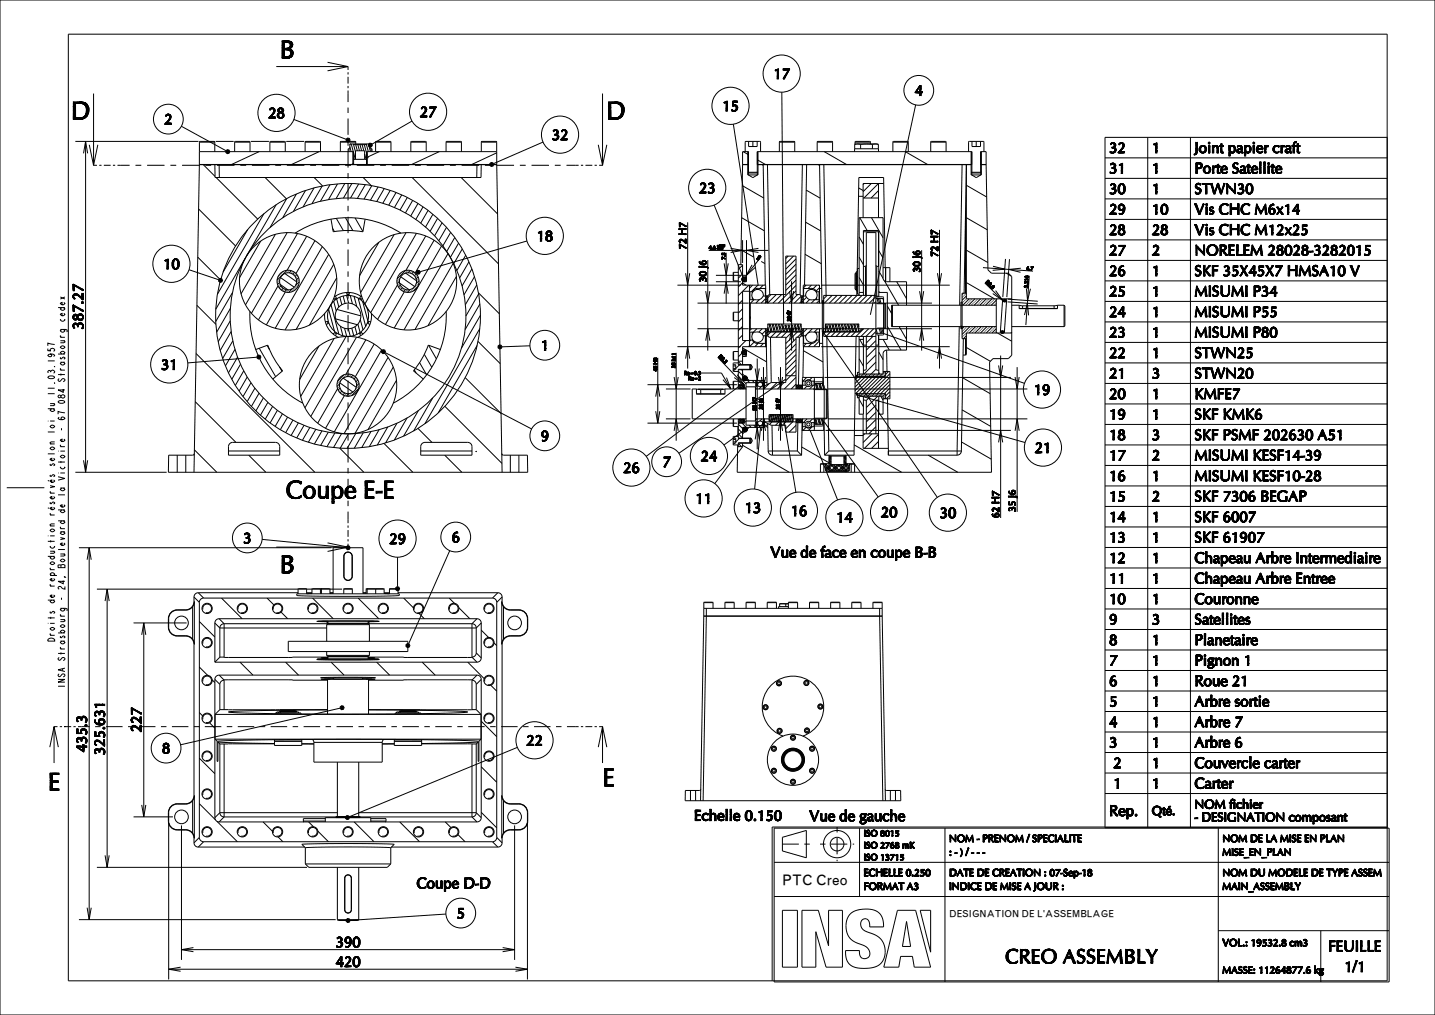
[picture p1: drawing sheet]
<svg xmlns="http://www.w3.org/2000/svg" width="420mm" height="297mm" viewBox="0 0 420 297" stroke-linecap="round" stroke-linejoin="round" font-family="sans-serif">
<defs><g id="words">
<text font-size="7.3" x="80" y="145.8">CoupeE-E</text>
<text font-size="5.9" x="293.7" y="281.8">CREO ASSEMBLY</text>
<g font-size="4.4">
<text x="227.8" y="23">17</text>
<text x="269.1" y="27.9">4</text>
<text x="79.9" y="34.5">28</text>
<text x="124.3" y="34.2">27</text>
<text x="212.8" y="32.5">15</text>
<text x="49.5" y="36.4">2</text>
<text x="162.9" y="40.9">32</text>
<text x="324.6" y="44.7">32</text>
<text x="337.1" y="44.7">1</text>
<text x="349.6" y="44.7">Joint papier craft</text>
<text x="324.6" y="50.7">31</text>
<text x="337.1" y="50.7">1</text>
<text x="349.6" y="50.7">Porte Satellite</text>
<text x="206" y="56.5">23</text>
<text x="324.6" y="56.7">30</text>
<text x="337.1" y="56.7">1</text>
<text x="349.6" y="56.7">STWN30</text>
<text x="324.6" y="62.7">29</text>
<text x="337.1" y="62.7">10</text>
<text x="349.6" y="62.7">Vis CHC M6x14</text>
<text x="158.4" y="70.5">18</text>
<text x="324.6" y="68.7">28</text>
<text x="337.1" y="68.7">28</text>
<text x="349.6" y="68.7">Vis CHC M12x25</text>
<text x="324.6" y="74.7">27</text>
<text x="337.1" y="74.7">2</text>
<text x="349.6" y="74.7">NORELEM 28028-3282015</text>
<text x="49.2" y="78.7">10</text>
<text x="324.6" y="80.7">26</text>
<text x="337.1" y="80.7">1</text>
<text x="349.6" y="80.7">SKF 35X45X7 HMSA10 V</text>
<text x="324.6" y="86.7">25</text>
<text x="337.1" y="86.7">1</text>
<text x="349.6" y="86.7">MISUMI P34</text>
<text x="324.6" y="92.7">24</text>
<text x="337.1" y="92.7">1</text>
<text x="349.6" y="92.7">MISUMI P55</text>
<text x="24.3" y="96.5" transform="rotate(-90 24.3 96.5)">387.27</text>
<text x="324.6" y="98.7">23</text>
<text x="337.1" y="98.7">1</text>
<text x="349.6" y="98.7">MISUMI P80</text>
<text x="159.7" y="102.5">1</text>
<text x="324.6" y="104.7">22</text>
<text x="337.1" y="104.7">1</text>
<text x="349.6" y="104.7">STWN25</text>
<text x="48.5" y="108.1">31</text>
<text x="324.6" y="110.7">21</text>
<text x="337.1" y="110.7">3</text>
<text x="349.6" y="110.7">STWN20</text>
<text x="304" y="115.5">19</text>
<text x="324.6" y="116.7">20</text>
<text x="337.1" y="116.7">1</text>
<text x="349.6" y="116.7">KMFE7</text>
<text x="324.6" y="122.7">19</text>
<text x="337.1" y="122.7">1</text>
<text x="349.6" y="122.7">SKF KMK6</text>
<text x="159.7" y="129">9</text>
<text x="324.6" y="128.7">18</text>
<text x="337.1" y="128.7">3</text>
<text x="349.6" y="128.7">SKF PSMF 202630 A51</text>
<text x="195.3" y="136.6">7</text>
<text x="206.5" y="134.9">24</text>
<text x="304.2" y="132.5">21</text>
<text x="324.6" y="134.7">17</text>
<text x="337.1" y="134.7">2</text>
<text x="349.6" y="134.7">MISUMI KESF14-39</text>
<text x="183.8" y="138.3">26</text>
<text x="324.6" y="140.7">16</text>
<text x="337.1" y="140.7">1</text>
<text x="349.6" y="140.7">MISUMI KESF10-28</text>
<text x="204.9" y="147.3">11</text>
<text x="324.6" y="146.7">15</text>
<text x="337.1" y="146.7">2</text>
<text x="349.6" y="146.7">SKF 7306 BEGAP</text>
<text x="219.3" y="150">13</text>
<text x="232.8" y="150.9">16</text>
<text x="246.1" y="152.8">14</text>
<text x="259.2" y="151.3">20</text>
<text x="276.4" y="151.5">30</text>
<text x="324.6" y="152.7">14</text>
<text x="337.1" y="152.7">1</text>
<text x="349.6" y="152.7">SKF 6007</text>
<text x="72.6" y="158.9">3</text>
<text x="115.3" y="159.1">29</text>
<text x="133.6" y="158.6">6</text>
<text x="324.6" y="158.7">13</text>
<text x="337.1" y="158.7">1</text>
<text x="349.6" y="158.7">SKF 61907</text>
<text x="225.5" y="163.1">Vue de face en coupe B-B</text>
<text x="324.6" y="164.7">12</text>
<text x="337.1" y="164.7">1</text>
<text x="349.6" y="164.7">Chapeau Arbre Intermediaire</text>
<text x="324.6" y="170.7">11</text>
<text x="337.1" y="170.7">1</text>
<text x="349.6" y="170.7">Chapeau Arbre Entree</text>
<text x="324.6" y="176.7">10</text>
<text x="337.1" y="176.7">1</text>
<text x="349.6" y="176.7">Couronne</text>
<text x="324.6" y="182.7">9</text>
<text x="337.1" y="182.7">3</text>
<text x="349.6" y="182.7">Satellites</text>
<text x="324.6" y="188.7">8</text>
<text x="337.1" y="188.7">1</text>
<text x="349.6" y="188.7">Planetaire</text>
<text x="324.6" y="194.7">7</text>
<text x="337.1" y="194.7">1</text>
<text x="349.6" y="194.7">Pignon 1</text>
<text x="324.6" y="200.7">6</text>
<text x="337.1" y="200.7">1</text>
<text x="349.6" y="200.7">Roue 21</text>
<text x="324.6" y="206.7">5</text>
<text x="337.1" y="206.7">1</text>
<text x="349.6" y="206.7">Arbre sortie</text>
<text x="41.3" y="214.3" transform="rotate(-90 41.3 214.3)">227</text>
<text x="324.6" y="212.7">4</text>
<text x="337.1" y="212.7">1</text>
<text x="349.6" y="212.7">Arbre 7</text>
<text x="25.3" y="220.2" transform="rotate(-90 25.3 220.2)">435.3</text>
<text x="30.6" y="221" transform="rotate(-90 30.6 221)">325.631</text>
<text x="48.8" y="220.4">8</text>
<text x="155.4" y="218.1">22</text>
<text x="324.6" y="218.7">3</text>
<text x="337.1" y="218.7">1</text>
<text x="349.6" y="218.7">Arbre 6</text>
<text x="327.3" y="224.7">2</text>
<text x="337.1" y="224.7">1</text>
<text x="349.6" y="224.7">Couvercle carter</text>
<text x="327.3" y="230.7">1</text>
<text x="337.1" y="230.7">1</text>
<text x="349.6" y="230.7">Carter</text>
<text x="324.6" y="238.7">Rep.</text>
<text x="196.8" y="240.1">Echelle0.150</text>
<text x="236.9" y="240.2">Vue de gauche</text>
<text x="121.9" y="259.9">Coupe D-D</text>
<text x="135.1" y="268.7">5</text>
<text x="98.2" y="277.1">390</text>
<text x="387.4" y="278.3">FEUILLE</text>
<text x="98.2" y="282.9">420</text>
<text x="393.4" y="284.3">1/1</text>
</g>
<text font-size="4.2" x="228.9" y="258.8">PTC Creo</text>
<g font-size="3.7">
<text x="337.1" y="238.4">Qté.</text>
<text x="349.6" y="236.6">NOM fichier</text>
<text x="349.6" y="240.3">- DESIGNATION composant</text>
</g>
<g font-size="2.9">
<text x="200.8" y="73" transform="rotate(-90 200.8 73)">72 H7</text>
<text x="274.5" y="75.2" transform="rotate(-90 274.5 75.2)">72 H7</text>
<text x="206.7" y="82.6" transform="rotate(-90 206.7 82.6)">30 j6</text>
<text x="269.3" y="79.7" transform="rotate(-90 269.3 79.7)">30 j6</text>
<text x="297.2" y="149.8" transform="rotate(-90 297.2 149.8)">35 j6</text>
<text x="292.4" y="151.6" transform="rotate(-90 292.4 151.6)">62 H7</text>
<text x="277.8" y="246.3">NOM - PRENOM / SPECIALITE</text>
<text x="277.8" y="250.3">: - )</text>
<text x="283.6" y="250.3">/- - -</text>
<text x="357.8" y="246.3">NOM DE LA MISE EN PLAN</text>
<text x="357.8" y="250.3">MISE_EN_PLAN</text>
<text x="252.8" y="256.3">ECHELLE0.250</text>
<text x="277.8" y="256.3">DATE DE CREATION : 07-Sep-18</text>
<text x="357.8" y="256.3">NOM DU MODELE DE TYPE ASSEM</text>
<text x="252.8" y="260.3">FORMAT</text>
<text x="265.4" y="260.3">A3</text>
<text x="277.8" y="260.3">INDICE DE MISE A JOUR :</text>
<text x="357.8" y="260.3">MAIN_ASSEMBLY</text>
<text x="357.8" y="276.8">VOL.:19532.8cm3</text>
<text x="357.8" y="284.8">MASSE:11264877.6kg</text>
</g>
<text font-size="2.8" x="277.8" y="268.3">DESIGNATION DE L'ASSEMBLAGE</text>
<g font-size="2.6">
<text x="16" y="186.9" transform="rotate(-90 16 186.9)">Droits de reproduction réservés selon loi du 11.03.1957</text>
<text x="19" y="200.2" transform="rotate(-90 19 200.2)">INSA Strasbourg - 24, Boulevard de la Victoire - 67 084 Strasbourg cedex</text>
<text x="252.8" y="244.7">ISO 8015</text>
<text x="252.8" y="248.2">ISO 2768 mK</text>
<text x="252.8" y="251.7">ISO 13715</text>
</g>
<g font-size="1.5">
<text x="207.4" y="73">4.6</text>
<text x="212.3" y="76" transform="rotate(-90 212.3 76)">7.5</text>
<text x="288.4" y="82.6" transform="rotate(44 288.4 82.6)">R0.8</text>
<text x="300.4" y="78.9" transform="rotate(4 300.4 78.9)">4.7</text>
<text x="300.8" y="84.3" transform="rotate(-86 300.8 84.3)">3.216</text>
<text x="231.4" y="94.1" transform="rotate(-90 231.4 94.1)">30 f7</text>
<text x="197.7" y="107.7" transform="rotate(-90 197.7 107.7)">35 h11</text>
<text x="210.2" y="104.4" transform="rotate(46 210.2 104.4)">R0.2</text>
<text x="192.3" y="108.7" transform="rotate(-90 192.3 108.7)">45 H8</text>
<text x="200.2" y="109.7">Ra=0.3</text>
<text x="201.4" y="111.2">Rz=2</text>
<text x="223.2" y="119.8" transform="rotate(-90 223.2 119.8)">35 j6</text>
<text x="228.2" y="119.8" transform="rotate(-90 228.2 119.8)">35 f7</text>
<text x="221.4" y="120.2" transform="rotate(-90 221.4 120.2)">55 H7</text>
</g>
<g font-size=".9">
<text x="210" y="72.2">+0.05</text>
<text x="210" y="73">-0.05</text>
</g>
<text font-size=".7" x="221.8" y="76.1" transform="rotate(-51 221.8 76.1)">R0.9</text>
</g></defs>
<g fill="none" stroke="#000" stroke-width=".29">
<path d="M0 0h420v297h-420zM20 10h386v277h-386zM80.9 19.5h21v1M82.6 12.3l2.7-.1zM82.6 12.3l2.4-.2zM82.6 12.3l2.2-.3zM82.6 12.3l1.9-.3zM82.6 12.3l1.4-.3zM82.6 12.3l1.3-.3zM82.6 12.3l1.2-.3zM82.6 12.3l1-.3zM82.6 12.3l.9-.3z"/>
<path d="M82.6 12.3l.8-.3zM82.6 12.3l.7-.3zM82.6 12.3l.6-.3zM82.6 11.9l.2 .1-.2 .3zM82.6 12.8l.6-.4v.3zM82.6 12.3h1.2zM82.6 12.3l.6 .1-.6 .4zM82.6 12.8l.6-.1v.4zM82.6 12.8l.6 .3-.6 .2zM82.6 13.3l.6-.2v.5zM82.6 13.3l.6 .3-.6 .3zM82.6 13.9l.6-.3v.6z"/>
<path d="M82.6 14.3l2.3-.1zM82.6 14.3l1.2-.1zM82.6 14.3l1-.1zM82.6 13.9l.6 .3-.6 .1zM82.6 14.3l2.3 .1zM82.6 14.3l2.3 .1-1.7 .1zM82.6 14.3l.6 .2-.6 .3zM82.6 14.8l.6-.3v.4zM82.6 15.2l.6-.3v.3zM82.6 14.8l.6 .1-.6 .3zM82.6 15.2h.6v.3zM82.6 15.2l.6 .3-.6 .1z"/>
<path d="M82.6 15.6l.6-.1v.3zM82.6 16l.6-.2v.2zM82.6 15.6l.6 .2-.6 .2zM82.6 16h.6v.2zM82.6 16l.6 .2-.6 .2zM82.6 16.4l.6-.2v.2zM82.6 16.7l2.7-.1zM82.6 16.7l1.5-.1zM82.6 16.7l1.2-.1zM82.6 16.7l.8-.1zM82.6 16.7l.7-.1zM82.6 16.7l.6-.3z"/>
<path d="M82.6 16.4h.6l-.6 .3zM82.6 16.7h2.6zM82.6 16.7l2.4 .1-2.3 .2zM82.6 16.7v.3zM82.6 12.2h2.7M82.6 12.3h2.7M82.6 14.2h2.3M82.6 14.3h2.3M82.6 14.4h2.3M82.6 16.7h2.7M82.6 16.7h2.6M82.6 16.9h2.4"/>
<path d="M82.7 17l2-.1zM82.7 17l2.2-.1zM82.7 17l2.3-.2zM82.7 17h2M82.8 12h.1l-.3 .3zM82.8 17l1.9-.1zM82.9 17l1.8-.1zM82.9 12h.2l-.5 .3zM83 17l1.7-.1zM83.1 17l1.6-.1zM83.2 12.4l.6-.1zM83.2 14.5h2z"/>
<path d="M83.2 17l1.5-.1zM83.3 12.4l.5-.1zM83.3 14.5h1.9zM83.4 17l1.3-.1zM83.4 12.4l.4-.1zM83.6 14.5h1.6zM83.7 17l1-.1zM83.7 17h.4zM83.8 14.6l1.4-.1zM83.8 12.3l1.5-.1zM83.8 14.2l1.2-.1zM84 14.6l1.2-.1z"/>
<path d="M84 12h.5zM84.1 12.4l1.2-.2zM84.1 16.6h1.2zM84.1 14.1h.9zM84.1 14.6l1.1-.1zM84.1 17l.6-.1zM84.3 12.4l1-.2 .1 .2zM84.3 12.4h1.1zM84.3 14.6l.9-.1zM84.3 14h.9zM84.3 16.6l1.3-.2zM84.3 16.6l1.3-.2-.3 .2z"/>
<path d="M84.3 17l.4-.1zM84.4 14.6l.8-.1 .2 .1zM84.4 14.6h1zM84.5 12.5l.9-.1zM84.5 14.7l.9-.1zM84.5 16.5l1.1-.1zM84.6 13.9l.8-.1zM84.6 12.6l.8-.2 .2 .2zM84.6 12.6h1zM84.7 14.7l.7-.1zM84.7 13.8l.8-.1zM84.7 13.8h.7l-.8 .1z"/>
<path d="M84.7 16.4l1-.2zM84.7 16.4l1-.2-.1 .2zM84.8 12.7l.8-.1v.2zM84.8 12.7l.8 .1zM84.8 14.8l.6-.2 .2 .2zM84.8 14.8h.8l-.7 .1zM84.9 13.6l.7-.1-.1 .2zM84.9 13.6l.6 .1-.8 .1zM84.9 12.8h.7l-.7 .2zM84.9 14.9l.7-.1 .1 .1zM84.9 14.9h.8l-.7 .2zM84.9 13l.7-.2 .1 .3z"/>
<path d="M84.9 13l.8 .1-.7 .1zM84.9 13.4l.7-.1v.2zM84.9 13.4l.7 .1-.7 .1zM85 13.2l.7-.1-.1 .2zM85 13.2l.6 .1-.7 .1zM85 15.1l.7-.2 .1 .2zM85 15.1h.8l-.7 .2zM85 16l.8-.2-.1 .4zM85 16l.7 .2h-.8zM85 16.9h-2.3M85.1 15.3l.7-.2v.2zM85.1 15.3h.7l-.7 .2z"/>
<path d="M85.1 15.8l.7-.3v.3zM85.1 15.8h.7l-.8 .2zM85.1 15.5l.7-.2v.2zM85.1 15.5h.7l-.7 .3zM95.9 18.2l6 1.3-6 1.2M21.5 30.3l3.5-.2zM21.5 30.3l3.3-.3zM21.5 30.3l3.1-.4zM21.5 30.3l2.8-.4zM21.5 30.3l2.6-.4zM21.5 30.3l1.7-.4zM21.5 30.3l1.3-.4z"/>
<path d="M21.5 30.3l.9-.4zM21.5 30.3l.6-.4zM21.5 29.8v.5zM21.5 30.3l1.5-.1zM21.5 30.3h.9zM21.5 30.3h.6l-.6 .4zM21.5 30.7l.6-.4zM21.5 30.8l.6-.5-.6 .7zM21.5 31.2l.6 .1-.6 .1zM21.5 31.4l.6-.1-.6 .3zM21.5 31.6l.6-.3-.6 .6zM21.5 31.9l.6-.6-.6 .9z"/>
<path d="M21.5 32.2l.6 .2-.6 .1zM21.5 32.5l.6-.1v.4zM21.5 32.5l.6 .3h-.6zM21.5 32.8h.6l-.6 .3zM21.5 33.1l.6-.3v.3zM21.5 33.1h.6l-.6 .3zM21.5 33.4l.6-.3v.4zM21.5 33.4l.6 .1-.6 .2zM21.5 33.7l.6-.2v.2zM21.5 33.7h.6l-.6 .2zM21.5 33.9l.6-.2v.3zM21.5 33.9l.6 .1-.6 .1z"/>
<path d="M21.5 34.1l.6-.1v.2zM21.5 34.1l.6 .1h-.6zM21.5 34.2h.6zM21.5 34.4l.6-.2v.2zM21.5 34.6l2.1-.1zM21.5 34.6l1.9-.1zM21.5 34.6l1.5-.1zM21.5 34.6l1.2-.1zM21.5 34.6l1-.1zM21.5 34.6l.8-.1zM21.5 34.6l.6-.2zM21.5 34.4h.6l-.6 .2z"/>
<path d="M21.5 34.6h3.3zM21.5 34.6h3.3l-3.3 .1zM21.5 34.7l3.3-.1zM21.5 34.9l3-.2zM21.5 34.7h3l-3 .2zM21.5 34.9l2.7-.1zM21.5 34.9h.1zM21.5 30.1h3.5M21.5 34.5l3.3 .1M21.5 34.6h3.3M21.5 34.7h3.3M21.5 34.8h3"/>
<path d="M21.5 34.8h2.7M21.6 29.9h.1l-.2 .4zM21.6 34.9l2.6-.1zM21.7 29.9h.2l-.4 .4zM21.8 34.9l2.4-.1zM21.9 34.9l2.3-.1zM22 34.9l2.2-.1zM22.1 30.3l-.6 .9zM22.1 30.3v1l-.6-.1zM22.1 31.3v1.1l-.6-.2zM22.1 34.9l2.1-.1zM22.3 34.9l1.9-.1z"/>
<path d="M22.4 30.3l.6-.1zM22.4 34.9l1.8-.1zM22.6 34.9l1.6-.1zM22.7 30.3l.3-.1zM22.7 34.9l1.5-.1zM22.8 30.3l.2-.1zM22.8 34.9l1.4-.1zM22.8 34.9h.7zM22.9 30.3h.1M22.9 34.9h.6zM23 30.2l2-.1zM23.2 29.9l.6-.1z"/>
<path d="M23.2 29.9h.9zM23.4 30.3l1.6-.2zM23.5 34.9l.7-.1zM23.6 34.5l1.4-.1zM23.7 30.3l1.3-.2 .2 .2zM23.7 30.3h1.5zM23.9 34.4l1.3-.1zM23.9 30.3h1.3zM24.1 34.4l1.1-.1zM24.2 30.4h1.1zM24.3 34.3l1.1-.2zM24.3 34.3l1.1-.2-.2 .2z"/>
<path d="M24.4 30.5l.9-.1zM24.5 34.2l.9-.1zM24.6 30.5l.7-.1 .2 .1zM24.6 30.5h.9zM24.6 34l.9-.1-.1 .2zM24.7 30.6l.8-.1 .1 .2zM24.7 30.6l.9 .1zM24.8 33.9h.7l-.9 .1zM24.8 30.8l.8-.1 .1 .2zM24.8 30.8l.9 .1-.7 .2zM24.9 33.8l.8-.1-.2 .2zM24.9 33.8l.6 .1h-.7z"/>
<path d="M25 33.6l.8-.2-.1 .3zM25 33.6l.7 .1-.8 .1zM25 31.1l.7-.2 .1 .2zM25 31.1h.8l-.6 .3zM25.1 33.4l.8-.2-.1 .2zM25.1 33.4h.7l-.8 .2zM25.2 33.2l.7-.2v.2zM25.2 33.2h.7l-.8 .2zM25.2 31.4l.6-.3 .1 .2zM25.2 31.4l.7-.1 .1 .2zM25.2 31.4l.8 .1-.7 .3zM25.2 33h.7l-.7 .2z"/>
<path d="M25.3 31.8l.7-.3v.2zM25.3 31.8l.7-.1v.2zM25.3 31.8l.7 .1-.7 .3zM25.3 32.5l.7-.1v.3zM25.3 32.5l.7 .2-.7 .1zM25.3 32.8l.7-.1-.1 .3zM25.3 32.8l.6 .2h-.7zM25.3 32.2l.7-.3 .1 .3zM25.3 32.2h.8l-.1 .2zM25.3 32.2l.7 .2-.7 .1zM27.4 27.4v21h1M48.2 36.3l1.9-.1z"/>
<path d="M48.2 36.3h1.9zM48.2 36.4l1.9-.1zM48.4 36.1l1.7 .1-1.9 .1zM53.1 36.9l13 7.2M78.7 34.5l1.8-.1zM78.7 34.5l1.8-.2zM78.7 34.5h1.8zM78.8 34.3h1.7l-1.8 .2zM86 35l15.3 5.8M101.9 21.1v.7M101.9 22.5v2M101.9 25.1v.7"/>
<path d="M101.9 26.5v3.4M101.9 31.5v1.6M101.9 34.7v4.8M120.6 35.4l-11.7 6.8M123 34.2l1.9-.1zM123 34.2l1.9-.2zM123.1 34.2l1.8-.1zM123.2 34h1.7l-1.9 .2zM176.4 27.4v21h-1M178.2 30.3l3.5-.2zM178.2 30.3l3.3-.3zM178.2 30.3l3-.4z"/>
<path d="M178.2 30.3l2.8-.4zM178.2 30.3l2.5-.4zM178.2 30.3l1.6-.4zM178.2 30.3l1.3-.4zM178.2 30.3l.9-.4zM178.2 30.3l.6-.4zM178.2 29.8v.5zM178.2 30.3l1.5-.1zM178.2 30.3h.8zM178.2 30.3h.6l-.6 .4zM178.2 30.7l.6-.4zM178.2 30.8l.6-.5-.6 .7z"/>
<path d="M178.2 31.2l.6 .1-.6 .1zM178.2 31.4l.6-.1-.6 .3zM178.2 31.6l.6-.3-.6 .6zM178.2 31.9l.6-.6-.6 .9zM178.2 32.2l.6 .2-.6 .1zM178.2 32.5l.6-.1v.4zM178.2 32.5l.6 .3h-.6zM178.2 32.8h.6l-.6 .3zM178.2 33.1l.6-.3v.3zM178.2 33.1h.6l-.6 .3zM178.2 33.4l.6-.3v.4zM178.2 33.4l.6 .1-.6 .2z"/>
<path d="M178.2 33.7l.6-.2v.2zM178.2 33.7h.6l-.6 .2zM178.2 33.9l.6-.2v.3zM178.2 33.9l.6 .1-.6 .1zM178.2 34.1l.6-.1v.2zM178.2 34.1l.6 .1h-.6zM178.2 34.2h.6zM178.2 34.4l.6-.2v.2zM178.2 34.6l2.1-.1zM178.2 34.6l1.8-.1zM178.2 34.6l1.5-.1zM178.2 34.6l1.2-.1z"/>
<path d="M178.2 34.6l.9-.1zM178.2 34.6l.7-.1zM178.2 34.6l.6-.2zM178.2 34.4h.6l-.6 .2zM178.2 34.6h3.2zM178.2 34.6h3.2l-3.2 .1zM178.2 34.7l3.2-.1zM178.2 34.9l3-.2zM178.2 34.7h3l-3 .2zM178.2 34.9l2.7-.1zM178.2 34.9h.1zM178.2 30.1h3.5"/>
<path d="M178.2 34.5l3.2 .1M178.2 34.6h3.2M178.2 34.7h3.2M178.2 34.8h3M178.2 34.8h2.7M178.2 29.9h.2l-.2 .4zM178.3 34.9l2.6-.1zM178.4 29.9h.2l-.4 .4zM178.5 34.9l2.4-.1zM178.6 34.9l2.3-.1zM178.7 34.9l2.2-.1zM178.8 30.3l-.6 .9z"/>
<path d="M178.8 30.3v1l-.6-.1zM178.8 31.3v1.1l-.6-.2zM178.8 34.9l2.1-.1zM178.9 34.9l2-.1zM179 30.3l.7-.1zM179.1 34.9l1.8-.1zM179.2 34.9l1.7-.1zM179.3 30.3l.4-.1zM179.4 34.9l1.5-.1zM179.4 30.3l.3-.1zM179.5 34.9l1.4-.1zM179.5 34.9h.7z"/>
<path d="M179.6 30.3h.1M179.6 34.9h.6zM179.7 30.2l2-.1zM179.8 29.9l.7-.1zM179.8 29.9h.9zM180 30.3l1.7-.2zM180.2 34.9l.7-.1zM180.3 34.5l1.4-.1zM180.3 30.3l1.4-.2 .2 .2zM180.3 30.3h1.6zM180.5 34.4l1.4-.1zM180.6 30.3h1.3z"/>
<path d="M180.8 34.4l1.1-.1zM180.8 30.4h1.2zM181 34.3l1.1-.2zM181 34.3l1.1-.2-.2 .2zM181.1 30.5l.9-.1zM181.2 30.5l.8-.1 .2 .1zM181.2 30.5h1zM181.3 34l.9-.1zM181.3 34l.9-.1-.1 .2zM181.3 34l.8 .1-.9 .1zM181.4 30.6l.8-.1 .1 .2zM181.4 30.6l.9 .1z"/>
<path d="M181.4 33.9l.2-.1 .6 .1zM181.5 30.8l.8-.1 .1 .2zM181.5 30.8l.9 .1-.7 .2zM181.6 33.8l.7-.1-.1 .2zM181.7 33.6l.7-.2-.1 .3zM181.7 33.6l.6 .1-.7 .1zM181.7 31.1l.7-.2 .1 .2zM181.7 31.1h.8l-.6 .3zM181.7 33.4l.8-.2-.1 .2zM181.7 33.4h.7l-.7 .2zM181.8 33.2l.8-.2-.1 .2zM181.8 33.2h.7l-.8 .2z"/>
<path d="M181.9 31.4l.6-.3 .1 .2zM181.9 31.4l.7-.1v.2zM181.9 31.4l.7 .1-.7 .3zM181.9 33h.7l-.8 .2zM181.9 31.8l.7-.3 .1 .2zM181.9 31.8l.8-.1v.2zM181.9 31.8l.8 .1-.7 .3zM181.9 32.5l.8-.1-.1 .3zM181.9 32.5l.7 .2-.7 .1zM181.9 32.8l.7-.1v.3zM181.9 32.8l.7 .2h-.7zM182 32.2l.7-.3v.3z"/>
<path d="M182 32.2h.7v.2zM182 32.2l.7 .2-.8 .1zM214.6 36.3l7.3 47.3M228.8 27l.6 67.8M267.8 27.1h2.1zM267.8 27h2.1M267.8 27l2.1-.1zM267.8 27l2.1 .1zM267.9 26.9l2.1-.1zM267.9 26.9h2.1M268 30.7l-13.3 61.4M268 26.8l.5-.3-.3 .3z"/>
<path d="M268 26.8h.2zM268 27.1h1.9zM268.1 26.7l.4-.2-.5 .3zM22 41.4h36.1M24.4 44.9l.6-3.5 .6 3.5M25 41.4v96.8M26.1 42.4l1.3 6 1.2-6M29 48.4h.7M30.4 48.4h2M33 48.4h.7M34.4 48.4h3.5M39.6 48.4h1.7"/>
<path d="M43.1 48.4h5.1M49.9 48.4h1.7M53.3 48.4h5.1M58.4 48.2h87M58.4 48.1h87M58.4 48.2l-1.6 90M58.4 41.6l.2-.2h4l.3 .2M58.4 41.6h4.5M58.4 41.6v2.8M59.5 48.2l3.4 3.4M60.1 48.4h1.7M62.9 41.6v2.8"/>
<path d="M62.9 48.1v3.8h77.9l.1-3.8M63.1 41.4h5.3M63.3 51.9l12.1 12.2M63.5 48.4h5.1M64.1 48.1l.1 3.8M66.1 44.1l.4-.3 .5 .1 .3 .5-.3 .4-.5 .2-.4-.4zM68.7 41.6l.2-.2h4.1l.2 .2M68.7 41.6h4.5M68.7 41.6v2.8M70.3 48.4h1.7M73.2 41.6v2.8M73.5 41.4h5.2"/>
<path d="M73.7 48.4h5.2M75.8 44.4l-8 3.7M77.6 51.9l6.2 6.3M79 41.6l.2-.2h4.1l.2 .2M79 41.6h4.5M79 41.6v2.8M80.6 48.4h1.7M80.8 59.9l-8.7 15.2M83.5 41.6v2.8M83.8 41.4h5.2M83.9 58.1l-4.9 8.5M84 48.4h5.1"/>
<path d="M86.8 56.8l-4.1 6.9M89.3 41.6l.2-.2h4.1l.2 .2M89.3 41.6h4.5M89.3 41.6v2.8M89.4 55.7l-3.5 6.2M90.8 48.4h1.7M91.9 55l-3.2 5.6M91.9 51.9l2.5 2.5M93.4 44.4l-8 3.7M93.8 41.6v2.8M94.2 48.4h5.1M94.3 54.4l-3 5.2"/>
<path d="M96.6 54.1l-2.8 4.8M98.8 53.8l-2.7 4.6M99.6 41.6l.2-.2h4.1l.2 .2M99.6 41.6h4.5M99.6 41.6v2.8M100.9 53.7l-2.5 4.4M101 48.4h1.7M101.3 40.7l.4-.3 .5 .1 .3 .5-.3 .4-.5 .2-.4-.4zM101.9 41.1v1.6M101.9 50.6v1.6M101.9 53.8v4.8M102.1 43.5v.9"/>
<path d="M102.4 42.9l.4 1.5M102.7 42.1l-.3 .1M102.8 42.1l1.2 4.5M103 53.7l-2.5 4.3M103.3 44.4v3.7M103.4 42.1l.6 2.4M103.5 46.3l.1 .1M103.5 47.9l-.6 .2M103.5 48.1v-3.7h-45.1v3.8M103.5 46.6h3.8M103.5 46.4h.1M103.6 46.4v.2"/>
<path d="M103.6 42.1v.2h3.5l.1-.2 .6 2.3M104 46.6v-2.5h2.7v2.5M104.1 42.3l.5 1.8M104.1 41.6v.5M104.4 48.4h5.1M104.7 42.3l.5 1.8M105 53.8l-2.4 4.1M105.4 42.3l.4 1.8M106 42.3l.5 1.8M106.3 51.9l2.3 2.4M106.6 42.3l.9 3.3M106.7 45l.4 1.6"/>
<path d="M106.9 54l-2.3 4.1M107.2 46.4v.2M107.2 46.4h.1M107.5 44.4v3.7M107.8 42.1l.6 2.3M107.8 42.2l.5-.3 .5 .1 .2 .5-.2 .4-.5 .2-.5-.4zM107.9 46.1l-.7 .3M108.1 42.1l.3 .1M108.6 43.5v.9M108.8 54.3l-2.3 4M108.9 44.4v-.9h-.5v-1.4h-6v1.4h-.5v5.5M109.9 41.6l.2-.2h4.1l.2 .2"/>
<path d="M109.9 41.6h4.5M109.9 41.6v2.8M110.7 54.7l-2.3 3.9M111 44.4l-3.7 1.7M111.2 48.4h1.7M112.5 55.2l-2.2 3.8M114.2 55.7l-2.2 3.8M114.4 41.6v2.8M114.7 48.4h5.1M115.9 56.3l-2.1 3.8M117.6 57l-2.2 3.7M119.2 57.8l-2.1 3.7"/>
<path d="M120.2 41.6l.3-.2h4l.2 .2M120.2 41.6h4.5M120.2 41.6v2.8M120.6 51.9l25.3 25.3M120.8 58.6l-2.1 3.7M121.5 48.4h1.7M122.3 59.5l-2.1 3.7M124.7 41.6v2.8M124.9 48.4h5.1M128.6 44.4l-8.1 3.7M130.6 41.6l.2-.2h4l.3 .2M130.6 41.6h4.5"/>
<path d="M130.6 41.6v2.8M131.7 48.4h1.7M135 51.9l10.6 10.7M135.1 41.6v2.8M135.1 48.4h5.1M139.6 48.1l-.1 3.8M140.9 41.6l.2-.2h4l.3 .2M140.9 41.6h4.5M140.9 41.6v2.8M141.9 48.4h1.7M143.4 47.9l.4-.4 .5 .2 .2 .4-.2 .5-.5 .1-.4-.3zM145.3 48.4h5.2"/>
<path d="M145.4 41.6v6.6M145.4 44.7l-7.3 3.4M145.4 44.4h-38.1v3.7M145.4 48.2l1.6 90M152.2 48.4h1.7M155.6 48.4h5.1M158.9 41.6l-14.4 6.3M162.4 48.4h1.7M165.8 48.4h3.6M170 48.4h.7M171.4 48.4h2M174 48.4h.7"/>
<path d="M175.1 42.4l1.3 6 1.2-6M204.7 56.4l1.9-.1zM204.7 56.4h1.9zM204.8 56.5l1.8-.1zM204.9 56.2l1.7 .1-1.9 .1zM217.2 54.3l6.3 3.6M217.3 48.2v-3.8h1.7v6.8l1.4 .8 1.3-.8v-6.8h62.7v6.8l1.3 .8 1.3-.8v-.6M217.3 48.2l-.5 29.2M217.3 48.2h1.7M217.3 48.1h1.7M217.5 44.4l1.5 .9M218.1 44.4v-2.8l.2-.2h4.2l.1 3"/>
<path d="M218.9 50.4h3l-.3 .2h-2.5zM218.9 44.4v6.8h3v-6.8M219.1 41.4v1.5h2.5v-1.5M220.4 41.4v1.5M221.7 46.8l2.3 1.3M221.7 48.2h62.7M221.7 48.1h62.7M223.1 48.2l.3 .2M223.4 48.1l.6 35.3M224.6 48.1l.7 38.1M228.1 41.6l.2-.2h4.1l.2 .2M228.1 41.6v2.8"/>
<path d="M228.1 41.6h4.5M232.6 41.6v2.8M234.8 48.1l-.6 38.2M236 55.6l4 2.4M236.1 48.1l-.6 35.3M239.2 41.6l.2-.2h4.1l.2 .2M239.2 41.6v2.8M239.2 41.6h4.5M239.5 48.2l.4 .2M239.9 48.1l.7 40.6M241.1 48.1l.7 38.3M241.2 44.4l6.5 3.7"/>
<path d="M243.7 41.6v2.8M250.1 44.4v-.9h7v.9M250.2 42.2v1.3M250.3 41.6l.2-.2h4l.3 .2M250.3 41.6v.6M250.3 41.6h4.5M250.6 42.1l-.4 .1M250.6 42.1l6.5 .1M250.6 42.2h1.3M250.6 42.2h-.4M251.3 57.4h1.3M251.3 55l1.3 .8"/>
<path d="M251.9 42.2h3.5M251.9 42.2v1.3M252.6 57.9h4.5M252.9 57.9l4.2-4.2v10M252.9 53.7l-.3 .3M254.8 41.6v.5M255 53.7l-2.4 2.4M255.4 42.2h1.7M255.4 42.2v1.3M257.1 42.2v1.3M257.1 55.8l-2.1 2.1M257.1 57.9h.1"/>
<path d="M258.7 53.7h-6.1v10M261.3 41.6l.2-.2h4.1l.2 .2M261.3 41.6v2.8M261.3 41.6h4.5M265 44.4l6.5 3.7M265.8 41.6v2.8M272.4 41.6l.2-.2h4.1l.2 .2M272.4 41.6v2.8M272.4 41.6h4.5M276.9 41.6v2.8M281.6 48.1l-.7 41.2M282.8 54.2l6 3.4"/>
<path d="M282.8 48.1v39.3M282.8 48.2l-.6 37.6M283.5 44.4v-2.8l.2-.2h4.2l.1 3M284.2 50.4h3l-.2 .2h-2.6zM284.2 44.4v6.8h3v-6.8M284.5 41.4v1.5h2.5v-1.5M285.7 41.4v1.5M287 44.4v3.8h1.6M287 48.1h1.6M288.6 48.2l.6 30.8 1 .9h4.9l1 1v23l-1 1h-4.5l-1 1.1 .6 32.2h-74.4l.1-8M288.6 48.2v-3.8h-1.6v6.2M323.4 46.2h82.6"/>
<path d="M323.4 58.2h82.6M323.4 52.2h82.6M335.9 40.2v202M348.4 40.2v202M366 56.4l.5-.1zM366.1 54.2h.4zM366.1 56.3l.5-.1zM366.1 56.3h.4l-.5 .1zM366.2 54.3h.4zM366.2 54.4h.4zM366.2 56.2h.4zM366.2 56.1l.4-.1z"/>
<path d="M366.2 56.1l.4 .1zM366.2 54.5l.4-.1zM366.3 54.6h.4zM366.3 56l.4-.1zM366.3 56h.3zM366.3 54.7h.4zM366.3 55.8l.4-.2zM366.3 55.8h.4zM366.3 55.9l.4-.1zM366.3 55.9h.4zM366.3 54.8l.4-.1v.2zM366.3 54.8l.4 .1z"/>
<path d="M366.3 55l.4-.1v.2zM366.3 55l.4 .1zM366.3 55.1h.4v.1zM366.3 55.1l.4 .1-.4 .1zM366.3 55.4h.4l-.4 .2zM366.3 55.6l.4-.2v.2zM366.3 55.6h.4l-.4 .2zM366.3 55.3l.4-.1v.2zM366.3 55.3l.4 .1h-.4zM406 40.2h-82.6v202h82.6M55.3 78.9l8.7 2.9M57.9 75.2l6.7 6.7"/>
<path d="M58.1 61.1l10.9 10.9M71.9 75.3l-8.7 15.2M72.5 67.2l-7.2 12.4M76.3 70.5l-6.2 10.7M77.2 62.5l-13.6 23.6M80.6 68.6l-10 17.4M82.4 79.9l-.1 .2M82.7 79.7l-.1 .1M82.9 79.5l-.1 .1M83.1 79.3l-.1 .1M84 79.8h-.1M84.1 68.1l-12.2 21.1"/>
<path d="M84.2 79.6l-.1 .1M84.4 79.4l-.1 .1M84.6 79.2l-.1 .1M85.3 79.2l-.7 .6M85.3 79.9l-.1 .1M85.5 79.7l-.1 .1M85.7 79.5l-.1 .1M86.2 79.7l-.5 .5M86.4 68.2a28.8 28.8 0 0 1 30.9 0M86.6 80l-.1 .1M87.1 68.3l-13.5 23.4M89.8 69.1l-5.8 10-2.9 2.9"/>
<path d="M92.2 70.4l-5.6 9.6M94.3 72.2l-13.8 23.9M96.2 74.4l-12.8 22.1M96.9 64.1l.6 3.7a25 25 0 0 1 8.7 0l.7-3.7M97.4 66.8l.5 1M97.7 77.3l-11 19.1M98.4 63.9l2.1 3.6M101.1 63.7l2.2 3.8M101.9 60.2v1.6M101.9 63.4v4.8M101.9 69.8v1.6M101.9 73v4.8"/>
<path d="M101.9 79.4v1.6M103.9 63.8l2.3 3.9M110.9 70.9l-5.6 9.8M115.3 68.7l-9.8 16.9M117.2 79.9h.1M118.6 79.9v.1M118.7 79.2l-2.5 2.4M118.7 79.9l3.2 2.2M118.8 68.1l-12 20.9M118.9 79.7l-.2 .1M119.1 79.5l-.1 .1M119.3 79.3l-.1 .1"/>
<path d="M119.5 79.1h-.1M120.1 79.1l-.7 .7M120.2 79.7l-.1 .1M120.4 79.5l-.1 .1M120.6 79.3l-.1 .1M121.1 79.5l-.6 .6M121.5 79.8l-.1 .1M121.9 79.4l.4-.3 .5 .1 .2 .5-.2 .4-.5 .1-.4-.3zM121.9 68.3l-13.4 23.2M123.8 60.5l-2.1 3.7M124.6 69.1l-5.8 10M125.3 61.6l-2.2 3.7"/>
<path d="M126.7 62.7l-2.2 3.7M127.1 70.3l-5.6 9.6M128.1 63.9l-2.2 3.8M129.2 72l-13.8 24M129.4 65.2l-2.2 3.8M130.7 66.5l-2.3 3.9M131.1 74.2l-12.9 22.3M131.9 68l-2.3 3.9M132.6 77l-11.1 19.4M133.1 69.5l-2.4 4.1M134.2 71.1l-2.4 4.2M135.3 72.8l-2.5 4.4"/>
<path d="M136.3 74.7l-2.6 4.5M137.2 76.6l-2.7 4.7M138.1 78.7l-2.9 5M154.2 70.5l-31.2 9M200.7 79.9l.6 3.5 .6-3.5M201.3 65v42.8M207.2 76.1v26.5M207.4 73.3h17.5M209 60l8.4 21.1 1 1M211.9 77.1l.6 3.5 .6-3.5M212.5 73.9v14.9M213.8 72.7l3.5 .6-3.5 .6"/>
<path d="M214.7 79.7v2.5M214.7 79.7h1.4M216.9 73.1l3.7 2.1M217.1 63.7l6.6 3.8M217.3 77.6l-1.2 1.3M217.3 70.3v6.6M218.5 70.3v10M220.1 77.5l-1.7 3.1 2.7-2.3M222 72.7l-3.5 .6 3.5 .6M222.8 76.5l1.1 .6M222.8 75.1l-4.4 5.5M230.7 74.9l-.7 .7"/>
<path d="M232.2 74.9l-2.2 2.3M233 75.7l-3 3M233 77.3l-3 3M233 78.9l-3 3M235.6 74.4l4.8 2.8M235.8 65l4.4 2.6M250.5 79.8l-.2 .3v4.5l.2 .2M250.5 79.8v5M250.6 79.9h.1M251 78.6h.5M251.5 75.3l1.2 2.1M251.5 69.3l1.2 2.2"/>
<path d="M251.6 63.7l2.2 3.7M252.7 77.9h.6M252.7 67.8h4.5M253.3 77.9v8.5M253.6 77.7l-.3 .2M255.1 63.7l3.4 5.9M256.4 77.7l.2 .2M256.6 77.9v8.8M256.6 77.9h.6M257.1 67.8v10.1M257.2 79.3l1.3 2.2M257.2 73.3l1.3 2.2"/>
<path d="M258.5 78.3h2M259.1 78.3l-.5-26.4h-7.2l-.5 27.5M259.2 78.3v4.1M269.8 73.2v29.4M274.4 79.9l.6 3.5 .6-3.5M275 67.3v40.5M282.6 62.5v23.3M282.8 73.2l6.3 3.6M282.8 63.7l6.2 3.5M287.7 78.3l14.7 1M290.6 77.9l3.5 .9-3.6 .3M294.3 75.8l-.8 11.1"/>
<path d="M294.5 79.9l1.4 .9M295.5 75.8l-.8 11.1M298.8 78.5l-3.6 .3 3.5 .9M323.4 76.2h82.6M323.4 70.2h82.6M323.4 64.2h82.6M17.7 86.9l1.3 .6M19 86.9l-1.3 .6M57.6 89.3l5.6 5.6M64 81.8l.4-.3 .5 .1 .2 .4-.2 .5-.5 .1-.4-.3zM67.4 93.9l-3.5 6.1M67.4 90.2l-4 7"/>
<path d="M67.7 97l-3.2 5.5M68.1 85.6l-4.9 8.5M68.1 99.7l-2.9 5.2M73.1 91.1a28.7 28.7 0 0 0 15.5 26.9M81.3 82.5l-.1 .1M81.4 83.7l-5.8 9.9M81.4 81l-.1 .1M81.5 82.3l-.1 .1M81.5 83.6l-.1 .1M81.6 80.8l-.1 .1M81.7 82.1l-.1 .1M81.8 83.4l-.1 .1"/>
<path d="M81.8 80.6l-.1 .1M81.9 82.6l-.7 .7M81.9 81.9l-.1 .1M82 83.2l-.1 .1M82 83.2l2.3 1.6M82 80.4l-.1 .1M82 84.5v.1M82.1 81.2l4 2.8M82.2 83.7l-.5 .5M82.2 80.2l-.1 .1M82.2 84.3l-.1 .1M82.4 84.1l-.1 .1"/>
<path d="M82.9 84.4l-.5 .5M82.9 85l-.1 .1M83.1 84.8l-.1 .1M83.3 80l3.7 2.4M83.3 84.6l-.1 .1M83.5 85.5l-5.5 9.6M83.8 85.5h.1M83.9 84.8l-.6 .6M84 85.3l-.1 .1M84.3 85.1l-.1 .1M84.5 84.9l-.1 .1M85.4 85.4h-.1"/>
<path d="M85.5 84.5l-1 1.1M85.6 85.2l-.1 .1M85.8 84.9l-.1 .2M86 84.7l-.1 .1M86.2 80.4l-.1 .1M86.2 84.5l-.1 .1M86.4 80.2l-.1 .1M86.4 84.3l-.1 .1M86.6 84.1l-.1 .1M86.7 81.3h-.1M86.8 83.9l-.1 .1M86.9 81.1l-.1 .1"/>
<path d="M86.9 80.3l-.5 .6M87 83.7l-.1 .1M87.1 80.8l-.1 .2M87.2 82.2l-.1 .1M87.2 83.5l-.1 .1M87.4 82l-.1 .1M87.4 81.2l-.6 .7M87.4 83.3l-.1 .1M87.5 81.8v.1M87.6 82.5l-1.1 1M95 91.7a6.9 6.9 0 0 0 4.1 7M95.8 94.1l.2 .5"/>
<path d="M95.9 90.7l-.1 .1M96.2 90.5l1.7 6.4M96.9 89.1l2.3 8.7M97.7 88.2l.7 2.8M97.8 99l-9.8 17M97.8 86.9a6.9 6.9 0 0 1 8.1 0M98 97.3l.4 .4M98.2 93.3l6.4 1.7M98.4 87.2l-.4 .4M98.5 87.5l.7 2.3M98.5 81.3l-7.9 13.8M98.6 90.6l7 1.8"/>
<path d="M99.5 86.9l.6 2.3M99.6 95.4l.8 2.9M100.4 86.6l.6 2.2M100.8 96l.7 2.4M101.3 98.5l-12 20.8M101.4 86.5l.6 2.2M101.6 86.2h.6M101.9 82.6v4.8M101.9 89v1.6M101.9 92.2v4.8M101.9 98.6v1.6M101.9 96.2l.6 2.2"/>
<path d="M102.5 86.5l.7 2.4M102.9 96l.6 2.2M103.6 86.7l.8 3M103.9 95.6l.6 2.2M104.3 98.7l-13.3 23.2M104.7 94.8l.7 2.5M104.8 87.2l2.2 8.3M105.3 87.2l.5 .4M105.5 93.5l.8 3M105.8 97.3l-.5 .4M106.1 88.2l1.6 5.7M107.1 99.4l-5.8 10.1"/>
<path d="M107.9 90.7v.1M107.9 94.1l-.2 .5M108.7 91.7a6.9 6.9 0 0 1-4 7M116.3 83.4l-5.8 10.1M116.4 82.2l-.2 .1M116.4 83.5h.1M116.6 82l-.1 .1M116.6 83.3l-.1 .1M116.8 81.8l-.1 .1M116.8 83.1l-.1 .1M116.9 82.3l-.7 .7M116.9 84.4h.1"/>
<path d="M117 82.8l2.8 2M117 81.5l-.1 .1M117 82.9l-.1 .1M117.1 80l-.1 .1M117.1 84.2l-.1 .1M117.2 83.4l-.6 .6M117.3 81l4.1 2.9M117.3 84l-.1 .1M117.4 83.9h.1M117.8 84.2l-.6 .5M117.8 84.9l-.1 .1M118 84.7l-.1 .1"/>
<path d="M118.2 84.5l-.1 .1M118.3 85.4l-5.5 9.6M118.7 84.7l-.6 .6M118.7 85.4l-.1 .1M118.9 85.2l-.1 .1M119.1 84.9l-.1 .2M119.3 84.8h-.1M120 85.4v.1M120 84.7l-.8 .9M120.2 85.2l-.1 .1M120.5 85l-.2 .1M120.7 84.8l-.1 .1"/>
<path d="M120.9 84.6l-.1 .1M121.1 80.2l-.1 .1M121.1 84.4l-.1 .1M121.3 80l-.1 .1M121.3 84.2l-.1 .1M121.5 84l-.1 .1M121.7 83.8l-.1 .1M121.8 80.9l-.1 .1M121.8 80.2l-.5 .5M121.9 83.6l-.1 .1M122 80.7l-.1 .1M122 82l-.1 .1"/>
<path d="M122.1 83.4l-.1 .1M122.1 80.6h.1M122.2 84l-1.2 1.1M122.3 81.8l-.1 .1M122.3 83.1l-.1 .1M122.4 81l-.6 .6M122.5 81.6l-.1 .1M122.5 82.9l-.1 .1M122.6 82.1l-.8 .9M130.6 91.1a28.8 28.8 0 0 1-15.5 26.9M133.6 80.9l-8.3 14.4M138.9 81l-3.1 5.3"/>
<path d="M139.5 83.4l-3.3 5.8M139.9 99.9l6.5 6.5M140 85.7l6.1 6.1M140.1 86l-3.7 6.5M140.4 96.1l-16 27.9M140.5 88.9l-4.4 7.5M140.6 92.3l-5.6 9.6M198.3 83.4h18.5M204.2 96.2h14.9M204.2 88.7h14.9M206.6 85.2l.6 3.5 .6-3.5M206.6 99.7l.6-3.5 .6 3.5"/>
<path d="M209.5 82.4h7.3M209.5 80.6h7.3M211.9 85.9l.6-3.5 .6 3.5M214.7 91.4v2.5M214.7 93.9h1.4M214.7 91.4h1.4M214.7 82.2h1.4M217.1 81.7l.7 .7M217.2 81.3l1 1M217.3 80.2l-1.2 1.2M217.3 82.7l-1.2 1.3M217.3 87.8l-1.2 1.3"/>
<path d="M217.3 90.4l-1.2 1.2M217.3 92.9l-1.2 1.3M217.3 95.5l-1.2 1.2M217.3 98.1l-1.2 1.2M217.3 82.8l1.1 .6M217.3 80.6h1M217.7 81l-.6 .7M217.8 81l.7 .7M218.1 81.1l-.9 1M218.3 80.6l.2 .2-.1 1.6h-1.1M218.3 80.6v.6M218.3 99.7l-2.2 2.2"/>
<path d="M218.4 81.3l-1 1M218.5 81.7l-.8 .7M219.2 83.4l-3.1 3.1M219.4 97.2a4.7 4.7 0 0 1 3.3 .3l.6 .8h.8l.6-.7M219.4 88.4l.2 .3M219.4 83.4v18M219.4 95.9l.2 .3M219.5 85.4l-2.2-.2v14.5l2.2-.2M219.5 85.4v2.3M219.5 97.2v2.3M219.5 99.5h.7M219.5 85.4h.7"/>
<path d="M219.6 96.2h5.1l-.6 .7M219.6 96.2l-.2 .3M219.6 83.4l-.2 .3M219.7 99.5l-.3 .4M220 96.2l-.6 .6M220.2 99.5a1.69 1.69 0 0 0 1.8 1M220.2 85.4v.3M220.2 87.1v.6M220.2 97.2v.6M220.2 99.2v.3M220.3 83.4l-.9 .9M220.7 97.2a1.69 1.69 0 0 0 .4 2.9 1.69 1.69 0 0 0 2.3-1.8"/>
<path d="M221.5 96.2l-1 1M221.8 83.4l-1.9 2M222 84.4a1.69 1.69 0 0 0-1.8 1M222 84.4v.3M222 84.4h2M222.3 87.7l-1.1 1M223.1 96.2l-1 1M223.4 83.4l-1 1M223.4 86.6a1.69 1.69 0 0 0-2.3-1.8 1.69 1.69 0 0 0-.4 2.9l-1.3 1.2M223.8 96.2l.3 .3M224 83.4l.1 5.3M224 83.4h-6.7v-6h-1.2v29.4h3.5"/>
<path d="M224 84.4h.1M224 83.3l-.1 .1M224 84.4v2.2M224 98.3v2.2M224.1 96.2l-.1 5.2M224.1 86.6h-.8a1.69 1.69 0 0 1-2 1.1h-1.9M224.1 87.4l-1.3 1.3M224.1 96.7l-1.1 1.1M224.3 96.2l-.2 .2M224.5 86.6l-.4 .4M224.7 87.8l-.9 .9M224.7 96.4l.2 .6"/>
<path d="M224.7 95.7l.4 1.4M224.7 87.3l-.6 .6M224.7 88l-.6 .6M224.7 88.5l-.2 .2M224.7 96.4l-.6 .7M224.7 96.9l-.6 .7M224.7 97.8l-.4 .5 .2 14.3M224.7 98.3h-.6l.1 3.1M224.7 87.6l-.1 1.1M224.7 98.3v-3.5h9.8v3.5M224.7 98.3l.4 .4h4.9v13.2h-4.3M224.7 97.1h9.8"/>
<path d="M224.8 94.8l-.1 .1M225 94.8l.6 2.3M225.2 94.8l.2 .6M225.4 94.8l.6 2.3M225.5 98.7l.2 13.2M225.6 96.1l.2 .7M225.6 97.1l-.9 .9M225.6 86.2l-1.5 1.5M226 94.8l.6 2.3M226.1 94.8l.1 .4M226.3 94.8l.6 2.3M226.4 95.9l.2 .7"/>
<path d="M226.9 94.8l.6 2.3M227.1 94.8v.2M227.1 97.1l-1.5 1.6M227.2 86.2l-2.5 2.5v-2.1h-.6M227.2 94.8l.6 2.3M227.3 95.7l.2 .6M227.6 97l.1 .1M227.8 94.8l.6 2.3M228.1 95.4l.2 .7M228.2 94.8l.6 2.3M228.5 96.8l.1 .3M228.7 96.2h5.3"/>
<path d="M228.7 97.1l-1.5 1.6M228.7 94.8l.6 2.3M228.8 86.2l-2.5 2.5M229 95.2l.2 .7M229.1 94.8l.6 2.3M229.4 96.6l.1 .5M229.7 95.1l.5 2M229.9 95.1l.1 .5M230.1 95.1l.5 2M230.2 96.3l.2 .7M230.3 97.1l-1.6 1.6M230.6 95.1l.5 2"/>
<path d="M230.8 95.1l.1 .3M231 95.1l.5 2M231.1 96.1l.1 .7M231.1 85.2l.6 3.5 .6-3.5M231.1 99.7l.6-3.5 .6 3.5M231.5 95.1l.6 2M231.7 82.3v20.3M231.7 95.1v.1M231.8 97.1l-1.8 1.9M231.9 95.1l.5 2M231.9 95.9l.2 .7M232.4 95.1l.6 2"/>
<path d="M232.6 94.8v.2M232.7 94.8l.6 2.3M232.8 95.6l.2 .7M233 80.4l-3 3M233 82l-3 3M233 83.5l-5.2 5.2M233 85.1l-3.6 3.6M233 99.1l-3 3M233.1 97l.1 .1M233.3 94.8l.6 2.3M233.4 97.1l-3.4 3.4M233.4 86.2l-2.5 2.5"/>
<path d="M233.6 95.4l.2 .7M233.7 94.8l.6 2.3M234 98.7l-.3 14M234 96.8l.1 .3M234.2 94.8l.3 1.1M234.4 94.8l.1 .1M234.5 86.6l-.4-.4h-1.1v-11.3h-3v11.3h-4.9l-1 1M234.5 86.6h.6l-.6 .6M234.5 97.1h-9.8l-.6 .7M234.5 87.6l.1 1.1 .5-.5M234.5 97.6l-1.1 1.1M234.5 98.3l-.4 .4h-1.1v15.1"/>
<path d="M234.5 86.6v2.1M234.5 98.3h.6M234.6 86.6l-2.1 2.1M234.6 88.1l-.6 .6M234.6 96.2l-.1 .1M234.8 96.2l-.3 .3M235.1 96.2l.2 5.2h4.6v-5.2M235.1 88.4l.3 .3M235.1 86.6h.8a1.69 1.69 0 0 0 2 1.1h2M235.1 88.7l.2-5.3h4.6v5.3M235.1 86.8l-.6 .6M235.1 87.3l-.6 .6"/>
<path d="M235.1 87.5l-.6 .6M235.1 88.7h.1M235.1 96.6l-.6 .6M235.1 97.1l-.6 .7M235.1 97.3l-.6 .7M235.1 97.8l-.5 .5M235.1 98l-.3 .3M235.2 84.4v2.2M235.2 98.3v2.2M235.2 84.4h2M235.4 96.2l-.9 .8M235.5 83.3l.1 .1"/>
<path d="M235.8 86.6a1.69 1.69 0 0 1 2.3-1.8 1.69 1.69 0 0 1 .4 2.9M235.9 83.4l-.7 1M236.1 87l-1.6 1.6M236.1 97.8l-.4 .5M236.2 96.2l-1.1 1.1M236.9 87.7l-1 1M237.2 84.4a1.69 1.69 0 0 1 1.8 1M237.2 84.4v.3M237.5 83.4l-1 1M237.7 96.2l-1.2 1.3M238.5 87.7l-1 1M238.5 97.2a1.69 1.69 0 0 1-.4 2.9 1.69 1.69 0 0 1-2.3-1.8"/>
<path d="M239 99.5a1.69 1.69 0 0 1-1.8 1M239 85.4v.3M239 87.1v.6M239 97.2v.6M239 99.2v.3M239 99.5h.7M239 85.4h.7M239 83.4l-1 1.1M239.3 96.2l-1 1M239.6 96.2l.3 .3M239.6 83.4l.3 .3M239.7 99.5l.2 .2"/>
<path d="M239.7 85.4v2.3M239.7 97.2v2.3M239.9 97.2a4.7 4.7 0 0 0-3.4 .3l-.6 .8h-.8M239.9 88.4l-.3 .3M239.9 84.2l-1 .9M239.9 87.9l-.9 .8M239.9 99.7l-1.7 1.7M239.9 85.2l-.2 .2M239.9 84.4h.6M240.4 83.4h37.6M240.7 96h.4M240.7 88.9h.4"/>
<path d="M240.7 96.8l33.6 48.7M240.7 97.2l.3 15.7 .2 .7M240.8 88l-.1 .1M240.9 88l-.2 .2M241 88l-.3 .3M241.1 88l-.4 .4M241.1 88.1l-.4 .4M241.1 88.2l-.4 .4M241.1 88.3l-.4 .4h-21.1v7.5M241.1 88.4l-.4 .4M241.1 88.6l-.4 .3M241.1 88.7l-.3 .2"/>
<path d="M241.1 88.8l-.1 .1M241.1 88h-.4v8.2h-6.2M241.1 88v.9M241.1 97h.5M241.1 96.2h.5M241.1 88.7h17.9M241.6 94.8v2.3l9.8-.1M241.6 96.9l.1 .2M241.6 94.8l.6 2.3M241.6 94.8h9.8v2.3M241.6 97.1l-.5 .6M241.7 94.8l-.1 .1"/>
<path d="M242 95.5l.1 .6M242 94.8l.6 2.3M242 98.4l.6 33.6M242.1 86.4l-1 1M242.1 96.2h8.8M242.3 96.8l.1 .3M242.5 94.8l.6 2.3M242.8 95.2l.2 .7M242.9 94.8l.6 2.3M243.1 97.1l-1.3 1.3M243.2 96.6l.1 .5M243.4 94.8l.6 2.3"/>
<path d="M243.5 86.4l-2.2 2.3M243.7 95l.2 .7M243.8 94.8l.6 2.3M244 96.4l.2 .6M244.4 94.8l.6 2.3M244.5 97.1l-1.3 1.3M244.5 94.8l.2 .7M244.7 94.8l.6 2.3M244.9 96.1l.2 .7M245 86.4l-2.3 2.3M245.3 94.8l.6 2.3M245.5 94.8l.1 .4"/>
<path d="M245.6 94.8l.6 2.3M245.7 95.9l.2 .7M246 97.1l-1.3 1.3M246.2 94.8l.6 2.3M246.4 94.8v.2M246.5 86.4l-2.3 2.3M246.5 94.8l.7 2.3M246.6 95.7l.2 .7M247 97v.1M247.1 94.8l.6 2.3M247.5 95.4l.1 .7M247.5 97.1l-1.3 1.3"/>
<path d="M247.5 94.8l.6 2.3M247.8 96.8l.1 .3M247.9 86.4l-2.2 2.3M248 94.8l.6 2.3M248.3 95.2l.2 .7M248.4 94.8l.6 2.3M248.7 96.6l.1 .5M248.9 97.1l-1.3 1.3M248.9 94.8l.6 2.3M249.2 95l.1 .7M249.3 94.8l.6 2.3M249.4 86.4l-2.3 2.3"/>
<path d="M249.5 96.4l.2 .6M249.8 94.8l.6 2.3M250 94.8l.2 .6M250.2 94.8l.6 2.3M250.4 97.1l-1.3 1.3M250.4 96.1l.2 .7M250.6 84.7h.1M250.8 94.8l.6 2.2M250.8 85.2v1.2M250.8 86.4l-2.2 2.3M250.9 94.8l.2 .4M251 86.1h.5"/>
<path d="M251.1 94.8l.3 .9M251.2 95.9l.2 .4M251.3 94.8l.1 .1M251.4 96.2h7.6M251.5 86.4v-22.7h7v18l.4 .5 .7 .2h5.7v6.9M251.5 81.2l1.2 2.2M251.5 98.4l-.1 11.8M251.5 99.3h1.2M251.5 85.6h1.2M251.6 99.3l1.1 1.9M252.2 96.2l-.8 .8M252.3 86.4l-2.2 2.3"/>
<path d="M252.6 96.2l-1 .9h-10.5M252.7 86.4v-19h4.5v19.5M252.7 98.4v11M252.8 96.2l-2.3 2.2-.1 11.9M253.6 98.4v9.7l-.3 .2h-.6M253.6 86.4v-18.3h2.8v40M253.8 86.4l-2.3 2.3M254.2 96.2l-2.2 2.2M255.2 86.4l-2.2 2.3M255.5 98.4l-1.9 2M255.7 96.2l-2.2 2.2M256.4 87.4h2.2v10.1h-2.2"/>
<path d="M256.4 97.5h.1M256.4 86.8l-2 1.9M256.4 88.2l-.5 .5M256.4 97l-1.5 1.4M256.4 99.7l-2.8 2.8M256.4 86.4h-15.3v12h15.3M256.4 96.2l.4 1.3M256.6 86.7l-.2 .2M256.6 86.7h.6M256.7 87.4l.4 1.3M256.7 88.7v.2h2.5v7.1h-2.5v.2M257.1 87.4l.3 1.3"/>
<path d="M257.1 86.7v.2M257.1 98v3M257.2 85.2l.2 .4M257.2 85.6h2.5v13.7h-2.5M257.2 98v11.4M257.4 96.2l.3 1.3M257.5 87.4l.3 1.3M257.7 96.2l.4 1.3M258.1 96.2l.4 1.3M258.4 87.4l.2 .6M258.5 97.5l41.3 14.7M258.5 99.3l1.8 3.1"/>
<path d="M258.9 82.2l4.1 7.1M259 88.7v7.5M259 88.7l.2 .2M259.1 96.2h13.7M259.1 88.7h13.7M259.2 95.9l-.2 .3M259.7 95.5l4 6.9M259.7 89.6l1.3 2.1M261 89.6l.2-.3v6.3l-.2-.3M262.5 82.4l2.8 5M263.2 95.6l2.1 3.7M265.3 95.6v6.8h-5.7"/>
<path d="M269.2 85.2l.6 3.5 .6-3.5M269.2 99.7l.6-3.5 .6 3.5M280.8 95.6l-.7 36.4M281.3 95.4h.3M281.3 89.5h.3M281.4 95.4l-20.4 .2v-6.3h20.3v6.9M281.5 95.4l-.2 .3M281.6 95.5l-.3 .3M281.6 95.7l-.3 .3M281.6 95.8l-.3 .3M281.6 95.9l-.3 .3M281.6 96.1l-.2 .1"/>
<path d="M281.6 95.6h10M281.6 89.3h10M281.6 88.7h.1M281.6 98.7h.1M281.8 86.8l-.2 .2M281.8 96.8l-.2 .2M281.9 88.4l-.2 .1M281.9 98.4l-.2 .1M281.9 99.1l-.5 32.9M282 85.8l-.4 .4M282 86.6l-.1 .1M282 96.6l-.1 .1"/>
<path d="M282.1 88.2l-.1 .1M282.1 98.2l-.1 .1M282.2 95.6l-.6 .6h-.3M282.3 86.3l-.2 .2M282.3 96.3l-.2 .2M282.4 87.9l-.2 .1M282.4 97.9l-.2 .1M282.5 86.1l-.1 .1M282.5 96.1l-.1 .1M282.6 99.1v4.8M282.6 87.7l-.1 .1M282.6 97.7l-.1 .1"/>
<path d="M282.7 89.3h-.1M282.8 85.8l-.2 .2M282.8 95.8l-.2 .2M282.8 86.6l-1.2 1.3M282.8 87.4l-.1 .1M282.8 82.7l8.3 4.7M282.8 98.3l-.8 .8M282.8 99.1h.1M282.8 85.8h-1.2v13.3h1.2M282.8 87.4h13.3M282.9 97.4l-.2 .1M282.9 89l-.1 .1"/>
<path d="M283 95.6l-.1 .1M283.1 97.2l-.1 .1M283.2 88.8l-.1 .1M283.4 96.9l-.2 .1M283.4 88.5l-.1 .1M283.6 96.7l-.1 .1M283.7 87.4l-1.9 1.9M283.7 88.3l-.1 .1M283.9 96.4l-.2 .1M283.9 95.6l-2.3 2.2M283.9 88l-.1 .1M284.1 96.2l-.1 .1"/>
<path d="M284.2 87.8l-.1 .1M284.4 95.9l-.2 .1M284.4 87.5l-.1 .1M284.5 89.1l-.1 .1M284.6 95.7l-.1 .1M284.7 97.2l-.1 .2M284.8 88.8l-.2 .2M284.9 97l-.1 .1M285 88.6l-.1 .1M285.2 96.7l-.1 .2M285.3 88.3l-.2 .2M285.3 87.4l-1.8 1.9"/>
<path d="M285.4 96.5l-.1 .1M285.5 88.1l-.1 .1M285.5 95.6l-1.8 1.8M285.7 96.2l-.1 .2M285.8 87.8l-.2 .2M285.9 96l-.1 .1M286 87.6l-.1 .1M286.1 89.2l-.1 .1M286.2 87.4l-.1 .1M286.2 95.7l-.1 .2M286.3 97.3l-.1 .1M286.4 88.9l-.2 .1"/>
<path d="M286.4 95.6h-.1M286.5 97.1l-.1 .1M286.6 88.7l-.1 .1M286.8 96.8l-.2 .2M286.9 88.4l-.2 .1M287 87.4l-1.9 1.9M287 96.6l-.1 .1M287.1 88.2l-.1 .1M287.2 95.6l-1.9 1.8M287.3 96.3l-.2 .2M287.4 87.9l-.2 .1M287.5 96.1l-.1 .1"/>
<path d="M287.6 87.7l-.1 .1M287.7 89.3h-.1M287.8 95.8l-.2 .2M287.8 87.4l-.1 .1M287.9 97.4h-.1M287.9 89l-.1 .1M288 95.6l-.1 .1M288.1 97.2l-.1 .1M288.2 88.8l-.1 .1M288.2 82.8l5.3 5.1M288.4 96.9l-.2 .1M288.4 88.5l-.1 .1"/>
<path d="M288.6 96.7l-.1 .1M288.7 87.4l-1.9 1.9M288.7 88.3l-.1 .1M288.9 96.4l-.2 .1M288.9 95.6l-1.9 1.8M288.9 88l-.1 .1M289.1 96.2l-.1 .1M289.2 87.8l-.1 .1M289.4 95.9l-.2 .1M289.4 87.5l-.1 .1M289.5 89.1l-.1 .1M289.6 95.7l-.1 .1"/>
<path d="M289.7 97.2l-.1 .2M289.8 88.8l-.2 .2M289.9 97l-.1 .1M290 88.6l-.1 .1M290.2 96.7l-.1 .2M290.3 88.3l-.2 .2M290.3 87.4l-1.8 1.9M290.4 96.5l-.1 .1M290.5 88.1l-.1 .1M290.5 95.6l-1.8 1.8M290.7 96.2l-.1 .2M290.8 87.8l-.2 .2"/>
<path d="M290.9 96l-.1 .1M291 87.6l-.1 .1M291.1 89.2l-.1 .1M291.2 87.4l-.1 .1M291.2 95.7l-.1 .2M291.3 97.3l-.1 .1M291.4 88.9l-.2 .1M291.4 95.6h-.1M291.4 85l2.1 2.9-2.9-2M291.5 97.1l-.1 .1M291.6 87.8l-1.5 1.5M291.6 88.7l-.1 .1"/>
<path d="M291.6 96.2l-1.3 1.2M291.6 97.2l.2 .2M291.6 87.4v10M291.8 87.4l-.2 .3M292 97.4l4.1 2.4M293 97.1l.5 .5M293.1 96.9l-.1 .3M293.1 97.3l.2 .2M293.2 96.9l.4 .6-.5-.5M293.3 96.8l-.2 .3M293.4 96.8l.4 .4v-.3M293.5 87.4l-.7 10"/>
<path d="M293.5 96.8l-.5 .5M293.5 87.9l.1 .3M293.5 87.9l.6 .4M293.7 87.9v.3M293.7 97l-.6 .4M293.7 97l-.5 .5M293.7 87.8l.5 .5M293.8 87.7l.6 .5M293.8 97.1l-.4 .5M293.8 96.9h-.9l-.1 .1M293.8 96.9l.2 .2M294 87.6l.4 .4"/>
<path d="M294.1 87.6l-.4 .4M294.2 87.6l.2 .2M294.2 87.6l-.5 .6M294.4 87.7l-.6 .5M294.4 88.1l-.2 .2M294.4 87.9l-.4 .4M294.4 88v.3M294.6 88.1l-.2 .2-.8-.1M294.6 87.4l-.7 10M294.9 88.3l8.8 .6M295 87.5l8.7 .6M295.9 87.4l.2 .3"/>
<path d="M296.1 97.4h-13.3v6.2l-.2 .3M296.1 95.6h15.3M296.1 89.3h2.2M296.1 97.2l-.2 .2M298.3 90.3h11.2M298.3 89.3l1 .2M298.3 89.3v1M299.3 89.5h9.2M299.3 89.5v.8M299.9 92.2l.8-3.5 .4 3.6M300.4 84.4l.4 3.5 .8-3.4M301.3 80.7l-1 14.4"/>
<path d="M308.5 89.5v.8M309.5 89.3l-1 .2M309.5 89.3h1.9M309.5 89.3v1M311.4 89.3l.3 .3v5.7l-.3 .3M311.4 89.3v6.3M323.4 82.2h82.6M323.4 94.2h82.6M323.4 88.2h82.6M16 100.8l-2-.4v.8M57.1 117.5l11.9 11.9M57.4 103.4l34.7 34.8"/>
<path d="M68.8 102.2l-2.8 4.9M69.5 104.5l-2.6 4.6M70.4 106.6l-2.6 4.4M71.3 108.5l-2.4 4.3M72.4 110.3l-2.4 4.2M73.5 112l-2.4 4M74.6 113.6l-2.3 3.9M74.9 102.3l3.5-1.3a25 25 0 0 0 4.3 7.5l-2.9 2.4M75.2 104.5l-20.2 1.7M75.2 104.2l.4-.3 .5 .1 .3 .5-.3 .4-.5 .2-.4-.4zM75.8 115.1l-2.2 3.8M75.9 101.9l4.8 8.3"/>
<path d="M77.1 116.4l-2.2 3.9M78.2 101.1l.7 1.2M78.4 117.7l-2.2 3.8M79.8 118.9l-2.2 3.8M81.8 107.4l.8 1.2M93.4 101.3l-5.7 9.7M98.6 112.4h.1M98.8 113.8l-5.8 10M98.8 112.2l-.1 .1M98.9 113.5l-.1 .1M99.1 112l-.2 .1M99.1 113.3l-.1 .1"/>
<path d="M99.3 111.8l-.1 .1M99.3 113.1l-.1 .1M99.4 112.3l-.8 .8M99.4 114.4l-.1 .1M99.5 112l3.8 2.7M99.5 111.6l-.1 .1M99.5 113.6l-.5 .5M99.6 114.2l-.1 .1M99.7 111.3l-.1 .2M99.8 114l-.1 .1M99.9 111.1l-.1 .1M100.1 111h-.1"/>
<path d="M100.1 114.4l-.6 .6M100.1 115.1l-.1 .1M100.3 110.7l-.1 .1M100.3 114.9l-.1 .1M100.4 110.6l3.9 2.7M100.4 114.7v.1M100.5 110.5l-.1 .1M100.7 109.7l-1.8 1.8M100.7 110.3l-.1 .1M100.8 115.8l-5.5 9.5M100.9 115l-.6 .6M100.9 110.1l-.1 .1"/>
<path d="M101 115.6l-.1 .1M101.1 109.9l-.1 .1M101.2 115.4l-.1 .1M101.3 109.7l-.1 .1M101.4 115.2l-.1 .1M101.6 109.5l-.1 .1M101.9 101.8v4.8M101.9 108.2v1.6M101.9 111.4v4.8M101.9 117.7v1.6M102.1 115.2l-.7 .7M102.1 115.9h-.1"/>
<path d="M102.2 110.2h.1M102.3 109.5l-.8 .7M102.3 115.7l-.1 .1M102.5 110l-.1 .1M102.5 115.4l-.1 .2M102.7 109.8l-.1 .1M102.7 115.2l-.1 .1M102.8 109.6h.1M102.9 115l-.1 .1M103.1 114.9h-.1M103.3 109.8l-.5 .6M103.4 110.4l-.1 .1"/>
<path d="M103.6 110.2l-.1 .1M103.8 110l-.1 .1M104.1 111.1l-.1 .1M104.1 110.4l-.5 .5M104.2 113.8l-.1 .1M104.3 110.9l-.1 .1M104.3 112.3h.1M104.4 113.6l-.1 .1M104.5 110.7l-.1 .1M104.5 112l-.1 .1M104.6 113.4l-.1 .1M104.7 111.2l-.5 .5"/>
<path d="M104.8 111.8l-.2 .1M104.8 113.2l-.1 .1M104.9 111.6v.1M104.9 113.7l-2 2.1M105 112.9l-.1 .2M105.1 112.2l-.7 .7M109.5 100.7l-5.5 9.5M111.7 102.6l.4-.3 .5 .1 .2 .5-.2 .5-.5 .1-.4-.3zM111.7 102.4l-13.9 24M112.8 103.2l42.8 22.3M113.6 104.6l-12.9 22.3M115.1 107.4l-11.2 19.4"/>
<path d="M116 111.3l-8.3 14.4M121.3 108.2l.5 1M122.8 106.1l2.1 3.6M124.2 103.7l2.2 3.8M125.4 101l2.3 4M126.6 116.4l-5.5 9.7M128.9 102.3l-3.5-1.3a25 25 0 0 1-4.4 7.5l2.9 2.4M130.2 118.9l16.7 16.7M136.2 110.5l10.5 10.5M139.6 101.1l-11.3 19.7M145.8 101.2l.4-.3 .5 .1 .2 .5-.2 .5-.5 .1-.4-.3zM155.1 101.2l-8.2 .3"/>
<path d="M189.5 112.6h26.2M191.9 116.1l.6-3.5 .6 3.5M192.5 104.7v19.1M194.9 113.8h7.2M197.3 110.3l.6 3.5 .6-3.5M197.9 103.2v25.8M198.3 101.4h18.5M200.7 104.9l.6-3.5 .6 3.5M203.8 115.2h8.4M203.8 113.8l1.3 .2M203.8 113.8h-1.2v8.8h15.8M203.8 113.8v1.4"/>
<path d="M204.3 113.8h7.4M205.1 114v1.3M205.1 114h5.8M205.2 109.2h6l2.7 4.6M210.1 104.5l7.7 8.1M210.9 114v1.3M212.2 113.8l-1.3 .2M212.2 113.8v1.4M212.2 113.8h6.2M212.6 110.5l1.3 3.3-2.3-2.7M214.6 108.6l1.5 .1 1.2 1.2M214.6 106.7h.7v1.5h-.7"/>
<path d="M214.6 107.8h.7M214.6 107.1h.7M214.7 111.6l-.1 2.2M214.7 102.9v2.5M214.7 111.6v2.2M214.7 111.6h1.4M214.7 105.4h1.4M214.7 102.9h1.4M215 108.2l-.4 .4M215.8 109.6l2 3-2.9-2.1M216.1 113h1.2l-.1 .4M216.1 106.2h-1.5v2.4"/>
<path d="M216.1 112.8l.2 .2M216.1 111.5l1.7 1.6M216.1 110l2.3 2.3M216.1 105.8l.9 .9M216.1 106.7h3.7v1.5h-3.7M216.1 112.6h1.7M216.1 105.7h1.2M216.2 112.6h.1M216.3 113.4l.4-.2 .5 .2M216.3 113.4l.3 .4M216.3 113.4v.4M216.3 113.5l.4 .3 .6-.2"/>
<path d="M216.3 112.6l.4 .4M216.5 106.7l-1.2 1.1M216.5 113.3l.5 .4M216.6 112.6l-.4 .4M216.8 112.6l.4 .4M216.8 113.3l-.3 .4M216.9 112.6l-27.8 20.9M217 108.2l.3 .3M217.1 103.2l.6 .7M217.1 112.6l-.4 .4M217.1 113.4l.5 .4M217.2 102.8l.9 1"/>
<path d="M217.2 113.4l-.4 .4M217.3 113.1l.4 .4M217.3 113.6v.2M217.3 113.6l.2 .2M217.3 102.4l1.1 .1 .1 1.6-.2 .2M217.3 101.8l7.1 4.1M217.3 103.2l-1.2 1.2M217.3 108.2v3.1h6.4v2.5M217.3 109.4l1.9 1.9M217.3 104.3h1M217.4 110.6l.8 .8M217.4 102.6l1 1"/>
<path d="M217.4 110.3l1 1M217.5 112.6l-.4 .4M217.6 110.1l1 1M217.6 112.6l.2 .2-.5 .5M217.6 113.7v.1M217.6 113.7l-.1 .1M217.7 112.6l.1 .1M217.7 102.4l.8 .8M217.7 112.6h.1M217.8 112.6v1.2M217.8 112.6h-.1M217.8 113.2l-.5 .5"/>
<path d="M217.8 112.6h.1M217.8 110l.9 .9-.4 .5M217.8 113.2l.5 .6M217.8 113v.4M217.8 113.5l-.2 .2M217.8 102.4l-.7 .8M218 110l-.7 .7M218.1 110l.7 .7M218.2 102.6l-1 1M218.3 103.7v.6M218.3 110l-.9 .9 .4 .5M218.4 113.2h2.7v10h-2.7"/>
<path d="M218.4 102.8l-1 1M218.5 103.2l-.7 .7M218.5 110.1l-1 1M218.7 110.3l-1 1M218.7 110.6l-.8 .8M218.8 111.3l.6 .7M219.4 101.2l.2 .2M219.4 101.1l-.3 .3M219.5 106.7v1.5zM219.6 106.8h.2l.4 .6-.4 .7h-3.7v5.7M220.2 111.3l.6 .7M220.7 100.1l-1.3 1.3"/>
<path d="M221 107.8l.6 3.5 .6-3.5M221.1 113.7l.1 .1M221.2 113.8h20.7M221.2 113.7l.2 .1M221.2 112h-2.8v12.4h2.8M221.2 111.3v2.5M221.2 111.7h.1M221.3 112.9l1.2 .3 .6-.3M221.3 112.9h-.1M221.4 111.3h.1M221.3 111.7h.2M221.3 111.7v1.2"/>
<path d="M221.5 111.7v1.2l-.3 .2M221.5 111.7v.2h.4M221.6 104.9v26.6M221.9 100.5l-1 .9M221.9 111.9l.6-.2 .5 .2M221.9 111.9v.2M222 100.2v.3M222 100.5h2M222.9 110.3l.6 3.5 .6-3.5M223 111.3l-.4 .4M223 111.9v.2M223.1 112.9h.6"/>
<path d="M223.1 112.9l-.9 .9M223.5 100.5l-1 .9M223.5 107.4v21.6M223.5 111.7h.2M223.5 111.7v1.2M223.5 111.7v.2h-.5M223.6 111.3l.1 .2M223.7 111.7v1.2M223.7 111.7h.1M223.7 111.9h.8M224 100.5l.1 .1M224.2 101.4h-6.9v5.3"/>
<path d="M224.2 101.4l.1 .2M225.1 112.2l-1.5 1.6M225.7 111.9l-2 1M227.4 111.9l-1.8 1.9M227.8 110.3l.6 3.5 .6-3.5M228.4 107.4v21.6M229.4 111.9l-1.8 1.9M230 109.9h3M230 110.9l-31.3 21.7M233 100.6l-3 3M233 102.2l-3 3M233 103.8l-3 3"/>
<path d="M233 105.3l-3 3M233 106.9l-3 3M233 108.4l-3 3M233 110.4l-3.4 3.4M233 112.4l-1.4 1.4M233 112.7h1.9M233 112.7h.1M233.2 112.7l-.2 .2M233.5 112.7l-.5 .5M233.7 112.7l-.7 .7M234 112.7l-1 1M234.1 112.7l-1.1 1.1"/>
<path d="M234.5 112.7l-1.1 1.1M234.6 112.7l-1.1 1.1M234.9 113.6l.2 .2M234.9 111.5h.1M234.9 113l-.9 .8M234.9 113.3l-.6 .5M234.9 113.4l-.4 .4M234.9 112.7h.9l.8 .4 .8-.4h.9M234.9 112.7l-1 1.1M234.9 111.5v1.2M234.9 111.5h.9M235 110.3l.1 .1"/>
<path d="M235.1 110.4l-.2 .3-.1 3.1M235.1 110.4h5.7M235.1 102.6l5.8 3.3M235.2 101.4l-.2 9.1M235.2 100.5l-.1 .1M235.2 100.5h2M235.3 101.4l-.1 .2M235.8 112.7a.99 .99 0 0 1 .8-1.5 .99 .99 0 0 1 .8 1.5M235.8 111.5l.8-.4 .8 .4M235.8 111.5v.1M236 100.5l-.9 .9M236.1 110.4l-1.1 1.1"/>
<path d="M236.1 113l-.8 .8M237.2 100.2v.3M237.4 111.5v.1M237.4 111.5h.9M237.5 100.5l-.9 .9M237.7 110.4l-.8 .8M238 112.7l-1.1 1.1M238.1 110.4l.3 .3v1.3M238.2 113.8v.2h3.9v8.4h-3.9v.2M238.3 112.7l.1 .1M238.3 111.5v1.2M238.4 113.6l-.3 .2"/>
<path d="M238.4 111.5h-.1M238.4 113.3l.1 .5M238.4 111.4l-.2 .1M238.6 112.2l.4 1.6M238.8 112.2l.5 1.6M239.1 112.2l.4 1.6M239.6 112.2l.5 1.6M239.9 101.2l-.3 .2M239.9 100.5h.9M239.9 112.2l.4 1.6M240.1 112.2l.4 1.6M240.4 101.4h37.6"/>
<path d="M240.6 112.2l.5 1.6M240.8 110.4l.1 2.5M241 110.3l-.2 .1M241.3 110.4h54.6M241.9 113.8l.2 .3M241.9 113.8v8.8M242.4 113.8h58.3M250.3 114.9l.2 .3 .5-.1M250.3 115l-.3 17M250.7 109.8l.3 .1-.3 .3M250.7 109.8v.5l.3-.2M250.7 115.6h.2"/>
<path d="M250.7 115.1v.5M250.7 109.8h.1M250.7 115.1v.1M250.8 109.8l-.1 .2M250.8 115.1l-.1 .1M250.9 109.8l-.2 .3M250.9 115.1l-.2 .2M251 109.9l-.3 .4M251 110.1l-.2 .2M251 110.3h-.1M251 115.1l-.3 .3M251 115.3l-.3 .3"/>
<path d="M251 115.4l-.2 .2 49.2 13.9M251 115.1v1.3h.5M251 115.9h.1M251.1 109.7l-.1 .1M251.2 108.9l-.2 .3M251.2 110.2l-.9 1M251.2 115.7l-.1 .1M251.4 109.5l-.1 .1M251.4 115.4l-.1 .2M251.5 116.9l1.2 2.1M251.5 105l1.2 2.1M251.5 108.9h-.5v1.4l-.5-.1-.2 .2v4.5"/>
<path d="M251.5 116.2l-.3 .2M251.5 115.9h7M251.5 115.7h.1M251.5 110v.1M251.6 109.4l-.1 .2M251.7 115.5l-.1 .1M251.7 109.9h-.1M251.8 115.3l-.1 .1M251.9 109.7l-.1 .1M252 115.2h-.1M252 109.5v.1M252.1 109.4h.1"/>
<path d="M252.3 110.2l-2 2M252.4 115.9h-.1M252.5 115.7v.1M252.6 110.1l-.1 .1M252.7 109.4l-.8 .8M252.7 117.1h.6l.3 .2v9.6M252.7 101h.9M252.7 115.5l-.1 .1M252.8 109.9l-.1 .1M252.9 115.4l-.1 .1M252.9 109.8h.1M253.1 115.2l-.1 .1"/>
<path d="M253.1 109.6l-.1 .1M253.3 109.4l-.1 .1M253.3 110.2l-3 3.1M253.4 115.9h.1M253.6 115.8l-.1 .1M253.7 110.1l-.1 .1M253.8 115.6l-.1 .1M253.8 109.4l-.7 .8M253.8 110l-.1 .1M253.9 115.4v.1M254 109.8l-.1 .1M254.1 115.3l-.1 .1"/>
<path d="M254.2 109.6l-.1 .1M254.3 109.5l-.1 .1M254.4 110.2l-4.1 4.1M254.7 115.8l-.1 .1M254.7 115.2l-.7 .7M254.8 115.9l-1.3 1.3M254.8 115.7h-.1M254.9 110l-.1 .1M254.9 109.4l-.7 .8M255 115.5l-.1 .1M255.1 109.9h-.1M255.2 115.3l-.1 .1"/>
<path d="M255.2 109.7l-.1 .1M255.3 115.2h.1M255.4 109.5l-.1 .1M255.4 110.2l-4.9 4.9M255.5 109.4h.1M255.7 115.9h.1M255.9 115.2l-.8 .7M255.9 115.7l-.1 .1M255.9 110.1v.1M256 109.4l-.7 .8M256.1 115.5l-.1 .1M256.1 109.9l-.1 .1"/>
<path d="M256.2 115.4l-.1 .1M256.3 109.8h-.1M256.4 101.8l-2.8 2.8M256.4 103.9l-2.8 2.8M256.4 106l-3.5 3.4M256.4 108.1l-1.4 1.3M256.4 118.6l-2.8 2.8M256.4 108.1l.2 .2h.6M256.4 101h.8M256.4 115.2l-.1 .1M256.4 109.6v.1M256.5 110.2l-5 5v6h1.2v-5.3"/>
<path d="M256.6 109.4l-.1 .1M256.8 115.9h.1M256.9 115.9l-3.3 3.4M257 115.8l-.1 .1M257 115.2l-.8 .7M257 110.1v.1M257.1 115.6l-.1 .1M257.1 117.1v14.1M257.2 109.4l-.8 .8M257.2 110l-.1 .1M257.2 109l.3 .4M257.2 103l1.3 2.2"/>
<path d="M257.2 109.3l-.1 .1M257.2 117.1h-.6l-.2 .2v9.6M257.2 115.9v5.3h1.3v-5.3M257.3 115.4l-.1 .1M257.3 109.8v.1M257.5 115.3l-.1 .1M257.5 109.6l-.1 .1M257.7 109.5l-.1 .1M257.8 115.9l.7 1.2M258 115.8l-.1 .1M258.1 115.2l-.8 .7M258.2 115.7h-.1"/>
<path d="M258.2 110l-.1 .1M258.3 109.4l-6.5 6.5M258.3 115.5v.1M258.4 109.9h-.1M258.5 108.7h2v8h-2M258.5 108.7h.1M258.5 115.3l-.1 .1M258.6 109.7l-.1 .1M258.6 116.4l-.1 .1M258.6 115.2h.1M258.7 109.5l-.1 .1M258.7 116.2l-.1 .1"/>
<path d="M258.9 109.4h-.1M258.9 116l-.1 .1M259 108.7l-.5 .6M259.1 109.2l-.1 .1M259.1 115.9l-.1 .1M259.2 115.2l-.8 .7M259.2 115.2h-8.2l-.3 .3M259.2 109.1h.1M259.2 116.3l-.4 .4M259.2 108.7v1.5h-8.2M259.2 115.2v1.5M259.5 102.4l.1 6.3"/>
<path d="M259.6 102.4l-.7 .3-.4 .8v5.9h-7M259.8 116.7l.2 16.5M260.1 108.7l-7.2 7.2M260.5 109.4l-5.9 5.8M260.5 110.4l-4.8 4.8M260.5 111.5l-3.8 3.7M260.5 112.5l-2.7 2.7M260.5 113.6l-1.7 1.6M260.5 114.6l-1.3 1.1M260.5 115.7l-1.1 1M274.4 104.9l.6-3.5 .6 3.5M281.6 119.9l8.4 4.9"/>
<path d="M281.7 110.5l8.1 4.7M281.9 103.9h.7M282.8 101.7l7.1 4M292.3 106.9l.6 3.5 .6-3.5M292.9 104v47.6M297.1 110.3l.6 3.5 .6-3.5M297.7 107.4v42.4M323.4 106.2h82.6M323.4 118.2h82.6M323.4 112.2h82.6M323.4 100.2h82.6M366 110.4l.5-.1z"/>
<path d="M366.1 108.2h.4zM366.1 103.7l.4-.1v.2zM366.1 103.7l.4 .1zM366.1 110.3l.5-.1zM366.1 110.3h.4l-.5 .1zM366.1 103.9l.4-.1v.1zM366.2 108.3h.4zM366.2 108.4h.4zM366.2 110.2h.4zM366.2 110.1l.4-.1zM366.2 110.1l.4 .1zM366.2 108.5l.4-.1z"/>
<path d="M366.3 108.6h.4zM366.3 110l.4-.1zM366.3 110h.3zM366.3 108.7h.4zM366.3 109.8l.4-.2zM366.3 109.8h.4zM366.3 109.9l.4-.1zM366.3 109.9h.4zM366.3 108.8l.4-.1v.2zM366.3 108.8l.4 .1zM366.3 109l.4-.1v.2zM366.3 109l.4 .1z"/>
<path d="M366.3 109.1h.4v.1zM366.3 109.1l.4 .1-.4 .1zM366.3 109.4h.4l-.4 .2zM366.3 109.6l.4-.2v.2zM366.3 109.6h.4l-.4 .2zM366.3 109.3l.4-.1v.2zM366.3 109.3l.4 .1h-.4zM22 138.2h26.8M24.4 134.7l.6 3.5 .6-3.5M51.9 133.2v5M54.4 133.2v5M56.9 132.7l-.5 .5h-7l-.1 5h105.2l-.1-5h-7l-.5-.5"/>
<path d="M56.9 131.6l6.6 6.6M66.9 132h15M67.4 129.7l.7-.3h12.5a1.25 1.25 0 0 1 1.3 1.3v2.5h-15v-2.5zM72.8 133.2l5 5M81.2 120.1l-2.1 3.7M82.7 121.1l-2.2 3.7M84.2 122.1l-2.2 3.6M85.7 122.9l-2.1 3.7M87.3 123.7l-2.1 3.7M89 124.4l-2.2 3.8M90.7 125.1l-2.2 3.7M92.4 125.6l-2.1 3.8"/>
<path d="M94.2 126.1l-2.2 3.8M96.1 126.5l-2.3 3.9M98 126.7l-2.3 4M99.4 131.1l7.1 7.1M100 126.9l-2.4 4.1M101.9 120.9v4.8M101.9 127.3v1.6M101.9 130.5v4.8M101.9 136.9v1.6M102 126.9l-2.4 4.2M104.1 126.9l-2.5 4.3M106.3 126.7l-2.6 4.4"/>
<path d="M108.6 126.3l-2.7 4.7M111 125.7l-2.9 5M112.4 129.7l8.4 8.5M113.5 124.9l-3.1 5.3M116.2 123.8l-3.3 5.8M119.1 122.3l-3.7 6.4M122.3 125.4l4.1 4M122.5 120.1l-4.4 7.5M123.1 132h15M123.7 129.7l.7-.3h12.5a1.25 1.25 0 0 1 1.2 1.3v2.5h-15v-2.5zM130.2 133.2l5 5M139.3 132v.3z"/>
<path d="M149.4 133.2v5M151.9 133.2v5M158.5 126.9l.4-.2zM158.5 126.9h.4v.1zM158.5 126.9l.4 .1-.4 .1zM158.5 127.1l.4-.1v.2zM158.5 127.1l.4 .1h-.4zM158.5 127.2l.4 .1zM158.5 127.2l.4 .1-.4 .1zM158.5 126.7l.5-.1zM158.5 126.7h.4l-.4 .2zM158.5 127.4h.5z"/>
<path d="M158.6 126.5l.5-.1zM158.6 126.5h.4zM158.6 126.5l.4 .1-.5 .1zM158.6 127.6l.4-.1zM158.6 127.6h.5zM158.7 126.4h.4l-.5 .1zM182.5 138.3l1.9-.1zM182.5 138.3l1.9-.2zM182.6 138.3l1.8-.1zM182.7 138.1h1.7l-1.9 .2zM189.5 123.8h26.2M191.9 120.3l.6 3.5 .6-3.5"/>
<path d="M194.9 122.6h7.2M197.3 126.1l.6-3.5 .6 3.5M205.2 134.9l1.9-.1zM205.2 134.9l1.9-.2zM205.2 134.9h1.9zM205.3 134.9h1.8zM205.4 134.7h1.7l-1.9 .2zM214.6 122.6l.1 2.2M214.6 130.1l1.5 .1M214.6 128.2h.7v1.5h-.7M214.6 129.3h.7M214.6 128.6h.7"/>
<path d="M214.7 122.6v2.2M214.7 124.8h1.4M215 129.7l-.4 .4M215.9 130.7h1.5l-8.2 10.8M216 124.8v2.9M216.1 127.7h-1.5v2.4M216.1 129.7l.9 1M216.1 125.5l1.2 1.3M216.1 124.1l1.2 1.3M216.1 122.6v5.7h3.5M216.1 128.2h3.7v1.5h-3.7M216.1 123.8h1.7"/>
<path d="M216.1 123.4h1.2M216.2 123.8h.1M216.2 123.4l.4 .4M216.3 123.4l-.2 .2M216.3 122.6v.4l.2 .1 .7-.1M216.5 122.7l.3 .4M216.5 128.2l-1.2 1.1M216.6 122.6l-.3 .3M216.7 123.4l.4 .4M216.7 123.4l-.4 .4M216.8 122.6l.4 .4M217 122.7l-.5 .4"/>
<path d="M217.1 123.4l.4 .4M217.2 123l.1 .1M217.2 123.4l-.4 .4M217.2 123.8l1.2 1.3-1 1M217.3 123.1l.5 .6M217.3 122.8l-.6-.2-.4 .2M217.3 122.6v.2M217.3 123.1v.3M217.3 130.3l13.7 7.9M217.3 129.7v1M217.3 125.7l.7 .7M217.3 122.7l.5 .5"/>
<path d="M217.4 125.4l.9 1M217.5 126.1l-5.6 4.1M217.5 125.2l1 1M217.5 122.6l.1 .1M217.5 122.6l-.2 .2M217.6 122.6l-.5 .4M217.6 122.7l.2 .2M217.6 122.6v.1M217.7 125.1l1 1M217.7 122.8l-.4 .5M217.8 123.3l-.6 .5M217.8 123.8h.1"/>
<path d="M217.8 125l-.4 .5M217.8 123.7l-.1 .1M217.8 123.6l-.2 .2M217.8 122.6v1.2M217.8 123.1l.6 .5M217.8 123v.4M217.9 125l.8 .8M218.2 125l-.8 .8M218.3 122.6h.1M218.3 125l.4 .5M218.6 125.2l-1 1M218.7 125.4l-.9 1"/>
<path d="M218.8 125.7l-.7 .7M219.2 124.4l.7 .7M219.2 125.1l-1.9 1.9M219.5 128.2v1.5zM219.6 128.3h.2l.4 .6-.4 .7h-3.7v1.1M221 128.6l.6-3.5 .6 3.5M221.2 122.6h-.1M221.2 122.6h3.9M221.2 122.7l.2-.1-.2 .2M221.2 124.9l.2 .2M221.2 123.4l.1 .1M221.2 122.6v2.4l-.6-.6"/>
<path d="M221.2 124.7h.1M221.3 124.7h.2M221.3 123.5v1.2M221.5 123.5v1.2M221.9 124.4l.6 .3 .5-.3M221.9 124.3v.1M221.9 124.4h-.4v.3M222.4 124.7l-.3 .4M222.6 125.1l-1.7 18M222.9 126.1l.6-3.5 .6 3.5M223 122.6l-.6 .6M223 124.4h.5v.3"/>
<path d="M223 124.3v.1M223.5 124.7h.2M223.5 123.5v1.2M223.6 122.6l.1 .1M223.7 124.7h.1M223.7 124.9l-.1 .2M223.7 123.3l.3 .1M223.7 122.6v2.5h-6.4v3.1l-1.2-1.3M224 123.4l-.1 .1M224.7 123.9l.1 8.1M224.7 124.4l-1 .1 1 .6M224.8 132a1.25 1.25 0 0 0 1.3 1.2"/>
<path d="M224.8 132h1.3M225.1 121.4h7M225.1 122.6l.2 .8M225.1 122.1v.1M225.1 121.7l.5 1.7M225.1 121.4v2M225.3 122.7l.1 .5M225.4 121.4l.6 2-.8 .8M225.6 122.6h5.8M225.6 121.6l.1 .5M225.7 121.4l.5 2M225.9 122.6l.1 .4"/>
<path d="M226 124.4l.1 7.6M226.1 133.2h8.5M226.1 132h7.3M226.1 132v1.2M226.1 121.4l.5 2M226.2 121.4l.2 .5M226.4 121.3l.5 2.1M226.5 122.4l.1 .5M226.8 123.4h.1M226.8 121.4l.5 2M226.9 121.4l.1 .3M227 121.4l.6 2"/>
<path d="M227.1 122.2l.2 .5M227.4 123.2v.2M227.4 121.4l.6 2-1 1M227.6 121.4v.2M227.7 121.4l.5 2M227.7 122.1l.2 .4M227.8 126.1l.6-3.5 .6 3.5M228 123l.1 .4M228.1 121.4l.5 2M228.4 121.9l.1 .5M228.4 121.4l.5 2M228.6 122.9l.2 .5"/>
<path d="M228.8 121.4l.5 2M229 121.7l.1 .5M229 121.4l.6 2M229.3 122.7l.1 .5M229.4 121.4l.6 2-1 1M229.5 123.4l3.4 20.7M229.6 121.6l.1 .4M229.7 121.4l.5 2M229.9 122.5l.1 .5M230.1 121.4l.5 2M230.2 121.4l.2 .5M230.4 121.4l.5 2"/>
<path d="M230.5 122.4l.1 .5M230.8 123.4h.1M230.8 121.4l.5 2M230.9 121.3v.1M230.9 121.4l.1 .3M231 121.4l.6 2M231.1 122.2l.2 .5M231.4 123.2v.2M231.4 121.4l.6 2M231.6 121.4v.1M231.7 121.4l.4 1.5M231.7 122l.2 .5"/>
<path d="M232 123.4l-2 2.1M232.1 121.4v2l-.1-.4M232.1 122.6h9.8M233 123.4l-9.9 .1-.6-.3-1.2 .3M233 122.6v3.8h-3v-2h-4.3l-2-1v1.3M233 124.5l-2 1.9M233.1 122.6h-.1M233.4 132l1.2 1.2M233.4 122.6l-.4 .4M233.5 123.7l-.1 8.3M233.5 122.6l-.5 .5M233.7 123.7l1.2-1.1v3.1"/>
<path d="M233.9 122.6l-.9 .9M234 122.6l-1 1 1.9 .1M234.4 122.6l-1.1 1.1M234.5 122.6l-1.1 1.1M234.6 130.8l8.3 4.8M234.8 123.7l-.2 9.5M234.9 125.9h6.2M234.9 125.9l-.2 .2M234.9 125.7l.2 .2M234.9 122.7l-1 1M234.9 123.1l-.7 .6M234.9 123.2l-.5 .5"/>
<path d="M234.9 125.7v.2M234.9 123.7h.9l.8-.4 .8 .4h.9M234.9 123.7h-.2M234.9 124.8v.1M234.9 124.8h.9M234.9 123.7v1.1M235.1 122.6l-.2 .2M235.8 123.7a.99 .99 0 0 0 .2 1.2M235.8 124.8l.8 .4 .8-.4M235.8 124.8h.1M236 125l-1 .9M236.2 122.6l-1.1 1.1"/>
<path d="M237.1 125.9l8 20.4M237.4 124.8h.9M237.4 124.8h.1M237.4 123.7a.99 .99 0 0 1-.1 1.2 .99 .99 0 0 1-1.3 0M237.7 124.8l-1.1 1.1M237.8 122.6l-.8 .8M238.1 122.6l.3 .2M238.3 124.8l.1 .1M238.3 123.7v1.1M238.4 124.4v1.3l-.3 .2M238.4 123.6l-.1 .1M238.4 122.6l.4 1.6"/>
<path d="M238.6 122.6l.4 1.6M238.8 122.6l.4 1.6M239.4 122.6l.4 1.6M239.6 122.6l.4 1.6M239.8 122.6l.4 1.6M240.1 135.8h1.5M240.1 135.8v2.4M240.4 122.6l.4 1.5M240.6 122.6l.3 .9M240.8 122.6l.3 .9M241.1 123.5v2.4M241.1 123.5h-.3v.7h-2.4v-12h2.4v.6l.4 .2v10.4l15.8 22"/>
<path d="M241.1 125.9l.1 .2M241.1 135.7v2.5M241.2 123.5l.2 9.7M241.2 123.4l-.1 .1M241.6 125.9h54.3M241.6 136.5l1.3 1.3M241.6 136.1l1.7 1.6M241.6 136.5l.1 1.3M241.7 137.8h.1M242 135.7l-.4 .3M242.1 122.3l-.2 .3M242.4 122.6h58.3"/>
<path d="M242.6 132l-1.2 1.2M242.6 132h7.4M242.6 135.4l2.3 2.3M242.6 133.2v5M242.9 133.7l-.3 .2M242.9 133.6l.3 .4-.6 .6 .6 .6M242.9 133.4h4.5M242.9 133.2v2.5l-2.8 .1M242.9 137.9v-.2h4.4l.1 .2M243.1 133.4l.1 .2M243.2 134.4l-.6 .6 .6 .6-1.5 1.6M243.2 133.6l-.6 .6"/>
<path d="M243.2 133.4v2.5h3.8v-2.5M243.4 135.9l-1.7 1.7M243.8 135.9l-1.9 2M244 135.9l1.8 1.8M245 135.9l-1.8 1.8M245.2 135.9l1.8 1.8M245.5 135.9l-1.8 1.8-2.1-2v.8M245.6 135.9l2 2 1-.9M245.9 135.9l-1.8 1.8M246 135.9l2 2 .6-.5M247 134.8l.6 .6-2.3 2.3-1.8-1.8M247 135.7l1.6 1.5"/>
<path d="M247 135.3l1.6 1.5M247 133.6l.6 .6-.6 .6M247.3 133.4l.1 .1M247.4 133.2v2.5l2.7 .1M247.4 133.7l.2 .2M247.4 133.6l-.4 .4M247.6 133.9l-.6 .5M247.6 133.2v5M247.8 135.7l-2.1 2M247.9 135.7l.7 .7M248.2 135.7l-2 2M248.6 136.5v1.3l-.5 .1-6.4-.1"/>
<path d="M248.6 136.5l-1.3 1.3M248.6 135.8h1.5M248.6 135.7v.8M249.1 135.7v2.5M250 132v1.2h-8.6M250 130.2l13.9 8M250.1 127.4h2.5M250.1 135.8v2.4M252.6 121.2v10h7.4M252.6 126.9h4.5M253.1 126.9l-.5 .5M255.2 126.9l-2.6 2.6"/>
<path d="M256.4 120.7l-2.8 2.8M256.4 122.8l-2.8 2.8M256.4 124.9l-2.1 2M257.1 127.1l-4.1 4.1M257.1 129.2l-2 2M257.2 120.9l.2 .3M271.7 133.2l8.6 5M280.1 132h1.3M280.1 132h-20.1v1.2h20.1M280.1 132v1.2M281.4 132a1.25 1.25 0 0 1-1.3 1.2M281.4 129.3l8.7 5.1"/>
<path d="M292.3 129.4l.6-3.5 .6 3.5M297.1 126.1l.6-3.5 .6 3.5M303 132.4h1.9zM303 132.4l1.9-.1zM303 132.5l1.9-.1zM303.2 132.2l1.7 .1-1.9 .1zM323.4 130.2h82.6M323.4 124.2h82.6M323.4 136.2h82.6M2 142.7h11M76.7 157.8l24.6 2.4M95.9 158.8l6 1.3-6 1.2"/>
<path d="M101.9 159.1v1h-21M101.9 140.1v4.8M101.9 146.5v1.6M101.9 149.7v3.4M101.9 153.8v.6M101.9 155.1v2M101.9 157.8v.6M114.1 159.1l1.9-.1zM114.1 159.1l1.9-.2zM114.3 158.9h1.7l-1.9 .2zM132.5 157.1l.4-.2v.2zM132.5 157.1h.4l-.4 .2z"/>
<path d="M132.5 157.3l.4-.2zM132.5 157.5l.5-.2zM132.5 157.3h.4l-.4 .2zM132.5 157.5l.4-.1zM132.5 157.5h.4l-.4 .1zM132.5 157.6l.4-.1zM132.5 157.6l.4 .1zM132.5 157.8l.4-.1v.1zM132.5 157.8h.4zM132.5 157.9l.4-.1zM132.5 157.9l.4 .1zM132.5 156.9l.4-.1z"/>
<path d="M132.5 156.9h.4l-.4 .2zM132.5 158l.4 .1zM132.5 156.8l.5-.2zM132.5 156.8h.4l-.4 .1zM132.6 158.1l.3 .1zM132.6 156.6l.4-.1zM132.6 156.6h.4l-.5 .2zM132.6 158.2h.3zM132.6 156.5h.4l-.4 .1zM258 151.3l1.8-.1zM258 151.3l1.8-.2zM258 151.3h1.8z"/>
<path d="M258.1 151.1h1.7l-1.8 .2zM323.4 154.2h82.6M323.4 148.2h82.6M323.4 142.2h82.6M23.1 160.3h73.9M25.5 163.8l.6-3.5 .6 3.5M26.1 160.3v108.8M28.4 172.4h71.7M30.8 175.9l.6-3.5 .6 3.5M31.4 172.4v81.4M51.9 178.4a2.59 2.59 0 0 0-2.6 2.6M51.9 178.5a2.5 2.5 0 0 0-2.5 2.5"/>
<path d="M51.9 178.4v.1M51.9 178.5h2.5M51.9 178.4h2.5M54.4 178.4v.1M56.4 177.5l-1.1 .9-.9 .1M56.4 177.5v9.5M56.8 176a2.41 2.41 0 0 1-2.4 2.4M56.8 174.7v1.3M56.8 174.7l1.5 1.6M56.8 176h.1M56.9 176l-.5 1.5M56.9 176v12.5"/>
<path d="M58 173.4l-.9 .4-.3 .9M58 173.4l1.6 1.6M58 173.4h29.2M58.3 176.3v68.7M59.4 178.4a1.28 1.28 0 0 1 1.1-1.6 1.28 1.28 0 0 1 1.4 1.3 1.28 1.28 0 0 1-1.6 1.2M59.6 175l-.9 .4-.4 .9M59.6 175h84.5M64.8 175l6.1 6M69.7 178.4a1.28 1.28 0 0 1 1.1-1.6 1.28 1.28 0 0 1 1.4 1.3 1.28 1.28 0 0 1-1.6 1.2M78.2 175l2 2M80 178.4a1.28 1.28 0 0 1 1.1-1.6 1.28 1.28 0 0 1 1.4 1.3 1.28 1.28 0 0 1-1.6 1.2M82.3 179.1l1.9 1.9"/>
<path d="M82.6 163l2.7-.1zM82.6 163l2.4-.2zM82.6 163l2.2-.4zM82.6 163l1.9-.4zM82.6 163l1.4-.4zM82.6 163l1.3-.4zM82.6 163l1.2-.4zM82.6 163l1-.4zM82.6 163l.9-.4zM82.6 163l.8-.4zM82.6 163l.7-.4zM82.6 163l.6-.4z"/>
<path d="M82.6 162.6h.2l-.2 .4zM82.6 163.4l.6-.4v.3zM82.6 163h1.2zM82.6 163h.6l-.6 .4zM82.6 163.4l.6-.1v.5zM82.6 163.4l.6 .4-.6 .1zM82.6 163.9l.6-.1v.4zM82.6 163.9l.6 .3-.6 .3zM82.6 164.5l.6-.3v.6zM82.6 164.9l2.3-.1zM82.6 164.9l1.2-.1zM82.6 164.9l1-.1z"/>
<path d="M82.6 164.5l.6 .3-.6 .1zM82.6 164.9l2.3 .1zM82.6 164.9l2.3 .1-1.7 .1zM82.6 164.9l.6 .2-.6 .3zM82.6 165.4l.6-.3v.4zM82.6 165.8l.6-.3v.3zM82.6 165.4l.6 .1-.6 .3zM82.6 165.8h.6v.3zM82.6 165.8l.6 .3-.6 .2zM82.6 166.3l.6-.2v.3zM82.6 166.7l.6-.3v.2zM82.6 166.3l.6 .1-.6 .3z"/>
<path d="M82.6 166.7l.6-.1v.3zM82.6 166.7l.6 .2-.6 .1zM82.6 167l.6-.1v.2zM82.6 167.4l2.7-.2zM82.6 167.4l1.5-.2zM82.6 167.4l1.2-.2zM82.6 167.4l.8-.2zM82.6 167.4l.7-.2zM82.6 167.4l.6-.3zM82.6 167l.6 .1-.6 .3zM82.6 167.4l2.6-.1zM82.6 167.4h2.4l-2.3 .2z"/>
<path d="M82.6 167.4v.2zM82.6 162.9h2.7M82.6 164.9h2.3M82.6 165h2.3M82.6 167.5h2.4M82.7 167.6h2zM82.7 167.6l2.2-.1zM82.7 167.6l2.3-.2zM82.8 162.6h.1l-.3 .4zM82.8 167.6h1.9zM82.9 167.6h1.8zM82.9 162.6h.2l-.5 .4z"/>
<path d="M83 167.6h1.7zM83.1 167.6h1.6zM83.2 163h.6zM83.2 165.1h2zM83.2 167.6h1.5zM83.3 163h.5zM83.3 165.1h1.9zM83.4 167.6h1.3zM83.4 163h.4zM83.6 165.1h1.6zM83.7 167.6h1zM83.7 167.6h.4z"/>
<path d="M83.8 165.2l1.4-.1zM83.8 163l1.5-.1zM83.8 164.8l1.2-.1zM84 165.2l1.2-.1zM84 162.6h.5zM84.1 163l1.2-.1zM84.1 167.2h1.2zM84.1 164.7h.9zM84.1 165.2l1.1-.1zM84.1 167.6h.6zM84.3 163l1-.1 .1 .1zM84.3 163h1.1z"/>
<path d="M84.3 165.2l.9-.1zM84.3 164.7l.9-.1zM84.3 167.2l1.3-.2zM84.3 167.2l1.3-.2-.3 .2zM84.3 167.6h.4zM84.4 165.3l.8-.2 .2 .2zM84.4 165.3h1zM84.5 163.1l.9-.1zM84.5 165.3h.9zM84.5 167.1l1.1-.1zM84.6 164.6l.8-.2zM84.6 163.2l.8-.2 .2 .2z"/>
<path d="M84.6 163.2h1zM84.7 165.4l.7-.1zM84.7 164.4l.8-.1zM84.7 167l1-.2-.1 .2zM84.8 163.3l.8-.1v.2zM84.8 163.3l.8 .1zM84.8 165.4l.6-.1 .2 .1zM84.8 165.4h.8l-.7 .2zM84.9 164.2l.7-.1-.1 .2zM84.9 164.2l.6 .1-.8 .1zM84.9 163.5l.7-.1-.7 .2zM84.9 165.6l.7-.2 .1 .2z"/>
<path d="M84.9 165.6h.8l-.7 .2zM84.9 166.8h.8l-1 .2zM84.9 167.5l-2.2 .1M84.9 163.6l.7-.2 .1 .3zM84.9 163.6l.8 .1-.7 .1zM84.9 164l.7-.1v.2zM84.9 164l.7 .1-.7 .1zM85 163.8l.7-.1-.1 .2zM85 163.8l.6 .1-.7 .1zM85 165.8l.7-.2 .1 .2zM85 165.8h.8l-.7 .2zM85 166.6l.8-.1-.1 .3z"/>
<path d="M85 166.6l.7 .2h-.8zM85.1 166l.7-.2v.2zM85.1 166h.7l-.7 .2zM85.1 166.4l.7-.2v.3zM85.1 166.4l.7 .1-.8 .1zM85.1 166.2l.7-.2v.2zM85.1 166.2h.7l-.7 .2zM85.3 167.3l-2.7 .1M87.2 173.8l.2-1.5h2.3v1.5M89.7 173.4h1.6M90.3 178.4a1.28 1.28 0 0 1 1.1-1.6 1.28 1.28 0 0 1 1.4 1.3 1.28 1.28 0 0 1-1.6 1.2M91.5 175l6 6"/>
<path d="M93.8 173.8l.1-1.5h2.6l.1 1.5M93.8 172.3h-2.5v1.5M94.2 172.3l-.1 1.5M96.6 173.4h.9M97.5 173.8v-13.5h8.7v13.5M100.6 162.8a1.25 1.25 0 0 1 1.3-1.3 1.25 1.25 0 0 1 1.2 1.3M100.6 168.6a1.25 1.25 0 0 0 1.3 1.3 1.25 1.25 0 0 0 1.2-1.3M100.6 172.4h2.5M100.6 162.8v5.8M100.6 172.4v1.4M100.6 168.6h.1M100.6 162.8h.1"/>
<path d="M100.6 178.4a1.28 1.28 0 0 1 1.2-1.6 1.28 1.28 0 0 1 1.3 1.3 1.28 1.28 0 0 1-1.6 1.2M100.7 168.6a1.17 1.17 0 0 0 1.2 1.2 1.17 1.17 0 0 0 1.1-1.2M100.7 162.8a1.17 1.17 0 0 1 1.2-1.2 1.17 1.17 0 0 1 1.1 1.2M100.7 162.8v5.8M101.3 160l.4-.3 .5 .1 .3 .5-.3 .4-.5 .2-.4-.4zM103 162.8v5.8M103 168.6h.1M103 162.8h.1M103.1 162.8v5.8M103.1 172.4v1.4M104.8 175l6.1 6M106.2 173.4h1"/>
<path d="M107.2 172.4l2.7-.1 .1 1.5M107.2 172.4v1.4M107.2 172.4h5.2M107.6 172.3l-.1 1.5M109.9 172.3l2.5 .1M110.9 178.4a1.28 1.28 0 0 1 1.2-1.6 1.28 1.28 0 0 1 1.4 1.3 1.28 1.28 0 0 1-1.7 1.2M112.4 172.4v1.4M112.4 173.4h1.6M114 172.4h2.5M114 172.4v1.4M115.8 172l.4-.3 .5 .1 .3 .5-.3 .4-.5 .1-.4-.3zM116.4 163v8.7"/>
<path d="M116.5 172.4v1.4M116.5 173.4h29.2M118.2 175l2.8 2.9M121.3 178.4a1.28 1.28 0 0 1 1.1-1.6 1.28 1.28 0 0 1 1.4 1.3 1.28 1.28 0 0 1-1.6 1.2M122.7 179.5l1.5 1.5M131.5 175l1.5 1.5M131.6 178.4a1.28 1.28 0 0 1 1.1-1.6 1.28 1.28 0 0 1 1.4 1.3 1.28 1.28 0 0 1-1.6 1.2M131.6 161.1l-12 27.3M134.3 177.8l3.2 3.2M141.9 178.4a1.28 1.28 0 0 1 1.1-1.6 1.28 1.28 0 0 1 1.4 1.3 1.28 1.28 0 0 1-1.6 1.2M144.1 175l.9 .4 .4 .9M145.4 176.3v68.7"/>
<path d="M145.7 173.4l.9 .4 .4 .9M145.7 173.4l-1.6 1.6M146.9 176l.5 1.5M146.9 176h.1M146.9 176v12.5M147 176a2.41 2.41 0 0 0 2.4 2.4M147 174.7l-1.6 1.6M147 174.7v1.3M147.4 177.5l1.1 .9 .9 .1M147.4 177.5v9.5M149.4 178.4v.1M149.4 178.5h2.5"/>
<path d="M149.4 178.4h2.5M151.9 178.4a2.59 2.59 0 0 1 2.6 2.6M151.9 178.5a2.5 2.5 0 0 1 2.5 2.5M151.9 178.4v.1M206 178h52.2M206 176.3h2.7M206 176.3v4M206.7 178l-.9 56.3M208.7 176.3v1.7M212.2 176.3h2.7M212.2 176.3v1.7M214.9 176.3v1.7"/>
<path d="M218.4 176.3h2.7M218.4 176.3v1.7M221.1 176.3v1.7M224.6 176.3h2.7M224.6 176.3v1.7M227.3 176.3v1.7M228.2 176.7h1.8M230 176.7h.7h-2.5v.8M230 176.7v.8M230.7 176.3h2.7M230.7 177.5h-2.8v.5M230.7 176.3v1.7"/>
<path d="M233.4 176.3v1.7M236.9 176.3h2.7M236.9 176.3v1.7M239.6 176.3v1.7M243.1 176.3h2.7M243.1 176.3v1.7M245.8 176.3v1.7M249.3 176.3h2.7M249.3 176.3v1.7M252 176.3v1.7M255.5 176.3h2.7M255.5 176.3v1.7"/>
<path d="M257.5 178l.9 56.3M258.2 176.3v4M323.4 178.2h82.6M323.4 172.2h82.6M323.4 166.2h82.6M323.4 160.2h82.6M39.1 182.3h15.5M41.5 185.8l.6-3.5 .6 3.5M42.1 182.3v56.7M49.3 183.5a2.59 2.59 0 0 0 2.6 2.6M49.3 181v2.5M49.3 183.5h.1"/>
<path d="M49.3 181h.1M49.4 183.5a2.5 2.5 0 0 0 2.5 2.5M49.4 181v2.5M51.9 186v.1M51.9 186.1h2.5M51.9 186h2.5M54.4 186l.9 .2 1.1 .8M54.4 186.1a2.41 2.41 0 0 1 2.4 2.4M54.4 186v.1M56.4 187l.5 1.5M56.8 188.5v44.3M56.8 188.5h.1"/>
<path d="M58.3 195.2l2.5 2.4M58.3 181.9l4.6 4.5M59.4 188.4a1.28 1.28 0 0 1 1.1-1.6 1.28 1.28 0 0 1 1.4 1.3 1.28 1.28 0 0 1-1.6 1.2M59.4 199.4a1.28 1.28 0 0 1 1.1-1.6 1.28 1.28 0 0 1 1.4 1.4 1.28 1.28 0 0 1-1.6 1.1M62.1 198.9l.8 .8M62.9 182.3v11.5M62.9 198.8v40.5M62.9 198.8l1.4 1.5M62.9 182.3l1.4 1.5M62.9 193.8h76.7M64.1 181l-.8 .4-.4 .9M64.1 197.5l-.8 .4-.4 .9"/>
<path d="M64.1 197.5l1.5 1.5-.9 .4-.4 .9M64.1 181l1.5 1.5M64.1 197.5h75.5M64.1 181h75.5M64.3 192.3l-1.4 1.5M64.3 183.8v8.5M64.3 183.8h31.3M65.6 182.5v9.9l30.4-.1M65.6 192.3h-1.3M65.6 182.5l-.9 .4-.4 .9M65.6 182.5h30.3M70.2 193.8l3.8 3.7"/>
<path d="M83.6 193.8l3.8 3.7M84.4 187.7h35v3h-35zM92.7 181.8l3.3 .1M92.7 193h.1M92.7 181.8h.1M92.7 193l9.2 .1 9.1-.1M92.9 193h-.2M94 198.8l1.9 .1M94 192.5h.1M94 198.8h.1M94 192.5l2 .1M94.3 181.8h1.7"/>
<path d="M94.9 198.7h1.7M95.6 182.8l.4-.4h11.7l.4 .4M95.6 191.8l.4 .4h11.7l.4-.4M95.6 182.8v4.9M95.6 190.7v1.1M95.6 191.8h12.5M95.6 182.8h12.5M95.9 199l-30.3-.1v8.7M96 182.2l-.4 .1h.4M96 192.4l-2 .1M96.9 193.8l3.8 3.7M97.6 198.4l-3.8-.1h16.1l-3.8 .1"/>
<path d="M97.6 198.6l-3.6 .2M98.1 198.2v.2M98.3 198.7v.1M105.4 198.7v.1M105.6 198.2v.2M106.1 198.6l3.6 .2M107.2 198.7h.1M107.7 192.4l2 .1M107.7 182.2l.4 .1h-.4M107.8 182.5h30.3M107.9 199l30.2-.1v8.8M108.1 182.8v4.9"/>
<path d="M108.1 190.7v1.1M108.1 183.8h31.3M108.8 198.7h-1.6M109.4 181.8h-1.7M109.7 192.5l-2 .1M109.7 198.8h.1M109.7 192.5h.1M109.7 198.8l-1.8 .1M110.2 193.8l3.8 3.7M110.7 181.8h-18M110.7 181.8h.1M110.7 181.8h.3"/>
<path d="M110.9 193h.1M111 181.8h.1M111 193h.1M111 181.8l-3.3 .1M118.8 188.6l.4-.3 .5 .1 .3 .5-.3 .5-.5 .1-.4-.3zM123.6 193.8l3.8 3.7M136.9 193.8l4.8 4.8M138.1 182.5v9.9l-30.4-.1M138.1 182.5l.9 .4 .4 .9M139.4 191l-.4 .9-.9 .4 1.5 1.5M139.4 183.8v7.2M139.4 191l1.4 1.5"/>
<path d="M139.6 197.5l.9 .4 .3 .9M139.6 197.5l-1.5 1.5 .9 .4 .4 .9M139.6 181l.9 .4 .3 .9M139.6 181l-1.5 1.5M140.8 192.5l-.3 .9-.9 .4M140.8 182.3l-1.4 1.5M140.8 198.8l-1.4 1.5M140.8 184.4l2.2 2.1M140.8 182.3v10.2M140.8 198.8v40.5M141.9 199.4a1.28 1.28 0 0 1 1.1-1.6 1.28 1.28 0 0 1 1.4 1.4 1.28 1.28 0 0 1-1.6 1.1M141.9 188.4a1.28 1.28 0 0 1 1.1-1.6 1.28 1.28 0 0 1 1.4 1.3 1.28 1.28 0 0 1-1.6 1.2"/>
<path d="M144.6 188.1l.8 .8M146.9 188.5h.1M147 188.5v44.3M147.4 187l-.5 1.5M149.4 186l-.9 .2-1.1 .8M149.4 186.1a2.41 2.41 0 0 0-2.4 2.4M149.4 186v.1M149.4 186.1h2.5M149.4 186h2.5M151.9 186v.1M154.4 183.5a2.5 2.5 0 0 1-2.5 2.5M154.4 183.5h.1"/>
<path d="M154.4 181h.1M154.4 181v2.5M154.5 183.5a2.59 2.59 0 0 1-2.6 2.6M154.5 181v2.5M206 180.3l-1 54M206 180.3h52.2M227.6 199.7l.4-.2 .4 .2v.5l-.4 .2-.4-.2zM235.6 199.6l.4-.2 .4 .2v.5l-.4 .2-.4-.2zM258.2 180.3l.9 54M323.4 196.2h82.6M323.4 190.2h82.6M323.4 184.2h82.6"/>
<path d="M14.6 218.6l1.2-6 1.3 6M16.8 212.6h-1v10.7M17 200.8h2M17.5 212.6h.7M18.8 212.6h.1M18.8 212.6h2M21.5 212.6h.7M22.8 212.6h3.4M27.8 212.6h1.6M31.1 212.6h4.8M37.5 212.6h1.6M40.7 212.6h4.8"/>
<path d="M47.1 212.6h1.6M47.6 219.5l.5-.1zM47.6 219.5h.4zM47.6 219.6l.4-.1v.1zM47.6 219.6h.4zM47.6 219.7l.4-.1zM47.6 219.7l.4 .1zM47.6 219.8l.5 .1zM47.7 219.4l.4-.2zM47.7 219.4h.4zM47.7 219.9l.4 .1zM47.7 219.2h.4z"/>
<path d="M47.8 219.1l.3 .1zM50.3 212.6h4.8M56.7 212.6h1.7M58.3 208.5l1 1M59.4 210.5a1.28 1.28 0 0 1 1.1-1.6 1.28 1.28 0 0 1 1.4 1.4 1.28 1.28 0 0 1-1.6 1.1M60 212.6h4.8M61.3 211.5l1.6 1.6M62.9 209v7.3M62.9 216.3l.7 .6M62.9 216.3h77.9M62.9 209h77.9M63.6 216.9h.2a1297 1297 0 0 1 74.8-.1l1.6 .1"/>
<path d="M63.6 216.9v5.9h.2v-5.7M63.8 217.1l16.5 .5M63.8 217.1l.5 .6M64.3 200.3v7.3M64.3 217.7v20.1M64.3 207.6l-1.4 1.4M64.3 217.7h2.6M64.3 207.6h2.6M65.6 217.7v21.3M66.4 212.6h1.6M66.9 207.7h15M66.9 207.6v.1"/>
<path d="M66.9 217.7h.1M69.6 212.6h4.8M76 212.6h1.6M79.2 212.6h4.8M80.3 217.6l-13.4 .1M81.8 208.2h5M81.8 208.2l.3-.3h4.5l.2 .3M81.9 207.6v.1M81.9 207.6h14M82 208.3h.1M85.7 212.6h1.6M86.7 208.3h.1"/>
<path d="M88.3 217.6l3.6 .1h-3.6M88.3 216.4v.5h-8v-.5M88.9 212.6h4.8M91.4 216.3l.5 .9M91.9 217.2v5.8M91.9 217.2h20M95.3 212.6h1.6M95.9 207.7l-20.8 .2-8.2 .4 10.2 .5 24.8 .1 24.7-.1 10.3-.5-8.2-.4-20.8-.2M95.9 208.9v-10.1h12v10.1M98.5 212.6h4.8M99.5 207.2l-46.6 10.7M99.6 206.8l.4-.3 .5 .1 .2 .5-.2 .5-.5 .1-.4-.4z"/>
<path d="M104.9 212.6h1.6M107.9 207.6h15.2M108.1 212.6h4.9M111.9 217.2v5.8M112.3 216.3l-.4 .9M114.6 212.6h1.6M115.4 216.4v.5h8v-.5M115.4 217.6l-3.5 .1h3.5M116.9 208.2l.3-.3h4.5l.2 .3M116.9 208.2h5M117 208.3h.1M117.8 212.6h4.8"/>
<path d="M121.8 208.3h.1M123.1 207.7h15M123.1 207.6v.1M123.4 217.7h14.7M124.2 212.6h1.6M127.4 212.6h4.8M133.8 212.6h1.6M137 212.6h4.9M138.1 217.7v21.3M138.1 217.7h1.3M138.1 207.6h1.3M139.4 207.6l1.4 1.4"/>
<path d="M139.4 200.3v7.3M139.4 217.7v20.1M140 217.1l-16.6 .5M140 217.1l-.6 .6M140.2 216.9v5.9h-.2v-5.7M140.8 216.3l-.6 .6M140.8 209v7.3M140.8 211l4.6 4.6M141.9 210.5a1.28 1.28 0 0 1 1.1-1.6 1.28 1.28 0 0 1 1.4 1.4 1.28 1.28 0 0 1-1.6 1.1M143.5 212.6h1.6M143.6 200.5l1.8 1.7M146.7 212.6h4.8"/>
<path d="M151.4 218.7l-49.2 20.3M153.1 212.6h1.6M154.2 218.1l1.9-.1zM154.2 218.1l1.9-.2zM154.3 217.9h1.8l-1.9 .2zM156.3 212.6h4.8M162.7 212.6h1.6M165.9 212.6h3.5M170 212.6h.7M171.4 212.6h2M174 212.6h.7M175.1 218.6l1.3-6 1.2 6"/>
<path d="M175.4 212.6h1v10.7M223.7 206.7l.4-.2 .3 .2v.5l-.3 .2-.4-.2zM226.1 218.9l.4-.3 .4 .3v.4l-.4 .2-.4-.2zM227.8 213.6l.4-.2 .3 .2v.5l-.3 .2-.4-.2zM231.7 215.6l.4-.2 .4 .2v.5l-.4 .2-.4-.2zM235.8 213.5l.4-.2 .4 .2v.5l-.4 .2-.4-.2zM237.3 218.9l.4-.3 .4 .3v.4l-.4 .2-.4-.2zM239.7 206.5l.4-.2 .4 .2v.5l-.4 .2-.4-.2zM323.4 208.2h82.6M323.4 214.2h82.6M323.4 202.2h82.6M14.7 226.4l2.6-.1z"/>
<path d="M14.7 226.4l2.1-.1zM14.7 226.4l1.6-.1zM14.7 226.4l1.3-.1zM14.7 226.4l1-.1zM14.7 226.4l.7-.1zM14.7 226.4l.5-.1zM14.7 226.4l.3-.1zM14.7 226.3h.1M14.7 226.4h2.5zM14.7 226.5l2.5-.1zM14.7 226.6l2.5-.1zM14.7 226.5h2.5l-2.5 .1z"/>
<path d="M14.7 226.6h.6zM14.7 226.7l.6-.1v.2zM14.7 226.7l.6 .1-.6 .1zM14.7 226.9l.6-.1v.2zM14.7 226.9l.6 .1-.6 .1zM14.7 227.1l.6-.1v.2zM14.7 227.1l.6 .1-.6 .2zM14.7 227.4l.6-.2v.2zM14.7 227.4h.6l-.6 .2zM14.7 227.6l.6-.2v.3zM14.7 228.4l.6-.5v.3zM14.7 227.6l.6 .1-.6 .7z"/>
<path d="M14.7 228.4l.6-.2v.3zM14.7 229l1.9-.5zM14.7 229l1.5-.5zM14.7 229l.6-.5h.6zM14.7 228.4l.6 .1-.6 .5zM14.7 229l.6-.2v.2zM14.7 229.5l.6-.3v.3zM14.7 229.5l.6-.5v.2zM14.7 229h.6l-.6 .5zM14.7 229.5h.6v.2zM14.7 229.5l.6 .2-.6 .3zM14.7 230l.6-.3v.3z"/>
<path d="M14.7 230.3l.6-.3v.3zM14.7 230h.6l-.6 .3zM14.7 230.3h.6v.3zM14.7 230.3l.6 .3-.6 .1zM14.7 230.7l.6-.1v.3zM14.7 231l2.6-.1zM14.7 231l2.4-.1zM14.7 231l2.3-.1zM14.7 231l2.1-.1zM14.7 231l1.9-.1zM14.7 231l1.5-.1zM14.7 231l1-.1z"/>
<path d="M14.7 231l.8-.1zM14.7 230.7l.6 .2-.6 .1zM14.7 231h2.5l-2.5 .2zM14.7 231.2l2.5-.2zM14.7 231.3l2.5-.1zM14.7 231.2h2.5zM14.7 226.3h2.6M14.7 226.4h2.5M14.7 226.5h2.5M14.7 226.6h2.5M14.7 230.9h2.6M14.7 231h2.6"/>
<path d="M14.7 231.1h2.5M14.7 231.2h2.5M14.9 231.3l2.3-.1zM15.2 231.3l2-.1zM15.3 226.6l1.9-.1zM15.3 227.7v.2l-.6 .5zM15.3 228.8h1.7zM15.3 228.8l1.7-.1zM15.3 228.8l1.8-.3-.1 .2zM15.3 228.8l1.8-.3zM15.3 228.8l1.5-.3zM15.4 228.8h1.6z"/>
<path d="M15.5 231.3l1.7-.1zM15.6 228.8h1.4zM15.7 228.8h1.3zM15.8 231.3l1.4-.1zM15.9 228.8h1.1zM15.9 226.6l1.3-.1zM16 228.8h1zM16.1 231.3l1.1-.1zM16.3 226.6l.9-.1zM16.3 228.8h.7zM16.4 231.3l.8-.1zM16.6 228.8h.4z"/>
<path d="M16.6 231.3l.6-.1zM16.7 226.6l.5-.1zM16.8 228.8h.2zM16.8 231.3l.4-.1zM16.9 228.8h.1M16.9 231.3l.3-.1zM17 226.6h.3zM17.2 231.3h.1M39.1 239h11.5M41.5 235.5l.6 3.5 .6-3.5M47.7 220h.4zM47.7 220.1h.5z"/>
<path d="M49.3 237.8v2.5M49.3 237.8h.1M49.4 237.8v2.5M51.9 235.2a2.59 2.59 0 0 0-2.6 2.6M51.9 235.3a2.5 2.5 0 0 0-2.5 2.5M51.9 235.2v.1M51.9 235.3h2.5M51.9 235.2h2.5M54.4 235.2v.1M56.4 234.3l-.7 .6-1.3 .4M56.4 234.3v9.5M56.8 232.8a2.41 2.41 0 0 1-2.4 2.4"/>
<path d="M56.8 232.8h.1M56.9 232.8l-.5 1.5M56.9 232.8v12.5M58.3 235.2l4.8 4.7M58.3 221.8l4.6 4.6M59.4 232.7a1.28 1.28 0 0 1 1.1-1.6 1.28 1.28 0 0 1 1.4 1.3 1.28 1.28 0 0 1-1.6 1.2M59.4 221.6a1.28 1.28 0 0 1 1.1-1.6 1.28 1.28 0 0 1 1.4 1.4 1.28 1.28 0 0 1-1.6 1.1M62.9 239.3l.4 .8 .8 .4M64.3 237.8l.4 .9 .9 .3M64.3 237.8h34.4M64.3 237.8l-1.4 1.5M65.6 239h32.7"/>
<path d="M65.6 239l-1.5 1.5M95.2 239.5h-6.4v.8M101.1 239l.5-.4 .5 .2 .2 .4-.2 .5-.5 .1-.5-.3zM105 237.8h34.4M105.4 239h32.7M108.5 239.5h4.5v.8M138.1 239l1.5 1.5M139.4 237.8l-.4 .9-.9 .3M139.4 237.8l1.4 1.5M140.8 239.3l-.3 .8-.9 .4M140.8 237.7l4.6 4.5M140.8 224.4l4.6 4.5"/>
<path d="M141.9 232.7a1.28 1.28 0 0 1 1.1-1.6 1.28 1.28 0 0 1 1.4 1.3 1.28 1.28 0 0 1-1.6 1.2M141.9 221.6a1.28 1.28 0 0 1 1.1-1.6 1.28 1.28 0 0 1 1.4 1.4 1.28 1.28 0 0 1-1.6 1.1M146.9 232.8l.5 1.5M146.9 232.8h.1M146.9 232.8v12.5M147 232.8a2.41 2.41 0 0 0 2.4 2.4M147.4 234.3l.6 .6 1.4 .4M147.4 234.3v9.5M149.4 235.2v.1M149.4 235.3h2.5M149.4 235.2h2.5M151.9 235.2a2.59 2.59 0 0 1 2.6 2.6"/>
<path d="M151.9 235.3a2.5 2.5 0 0 1 2.5 2.5M151.9 235.2v.1M154.4 237.8h.1M154.4 237.8v2.5M154.5 237.8v2.5M177 225.1l2.5-.1zM177 225.1l2.1-.1zM177 225.1l1.6-.1zM177 225.1l1.2-.1zM177 225.1l.9-.1zM177 225.1l.7-.1zM177 225.1l.4-.1z"/>
<path d="M177 225.1l.2-.1zM177 225h.1M177 225.1h2.5zM177 225.2l2.5-.1zM177 225.3l2.5-.1zM177 225.2h2.5l-2.5 .1zM177 225.3h.6zM177 225.4l.6-.1v.2zM177 225.4l.6 .1-.6 .1zM177 225.6l.6-.1v.2zM177 225.6l.6 .1-.6 .1zM177 225.8l.6-.1v.2z"/>
<path d="M177 225.8l.6 .1-.6 .2zM177 226.1l.6-.2v.2zM177 226.1h.6l-.6 .2zM177 226.3l.6-.2v.3zM177 227.1l.6-.5v.3zM177 226.3l.6 .1-.6 .7zM177 227.1l.6-.2v.3zM177 227.7l1.8-.5zM177 227.7l1.5-.5zM177 227.7l.6-.5h.6zM177 227.1l.6 .1-.6 .5zM177 227.7l.6-.2v.2z"/>
<path d="M177 228.2l.6-.3v.3zM177 228.2l.6-.5v.2zM177 227.7h.6l-.6 .5zM177 228.2h.6v.2zM177 228.2l.6 .2-.6 .3zM177 228.7l.6-.3v.3zM177 229l.6-.3v.3zM177 228.7h.6l-.6 .3zM177 229h.6v.3zM177 229l.6 .3-.6 .1zM177 229.4l.6-.1v.3zM177 229.7l2.5-.1z"/>
<path d="M177 229.7l2.4-.1zM177 229.7l2.3-.1zM177 229.7l2.1-.1zM177 229.7l1.9-.1zM177 229.7l1.5-.1zM177 229.7l1-.1zM177 229.7l.7-.1zM177 229.4l.6 .2-.6 .1zM177 229.7h2.5l-2.5 .2zM177 229.9l2.5-.2zM177 230l2.5-.1zM177 229.9h2.5z"/>
<path d="M177 225h2.5M177 225.1h2.5M177 225.2h2.5M177 225.3h2.5M177 229.6h2.5M177 229.7h2.5M177 229.8h2.5M177 229.9h2.5M177 230h2.5M177.2 230l2.3-.1zM177.5 230l2-.1zM177.6 225.3l1.9-.1z"/>
<path d="M177.6 226.4v.2l-.6 .5zM177.6 227.5h1.7zM177.6 227.5l1.7-.1zM177.6 227.5l1.7-.3v.2zM177.6 227.5l1.7-.3zM177.6 227.5l1.5-.3zM177.7 227.5h1.6zM177.8 230l1.7-.1zM177.8 227.5h1.5zM178 227.5h1.3zM178 230l1.5-.1zM178.1 227.5h1.2z"/>
<path d="M178.2 225.3l1.3-.1zM178.3 227.5h1zM178.4 230l1.1-.1zM178.6 225.3l.9-.1zM178.6 227.5h.7zM178.6 230l.9-.1zM178.9 227.5h.4zM178.9 230l.6-.1zM179 225.3l.5-.1zM179.1 227.5h.2zM179.1 230l.4-.1zM179.2 227.5h.1"/>
<path d="M179.2 230l.3-.1zM179.3 225.3h.2zM179.5 230h.1M202.1 231.3v3M203.6 231.3v3M205.1 231l-.3 .3h-4.2l-.1 3h63.1v-3h-4.2l-.3-.3M226.1 225.3l.4-.2 .4 .2v.4l-.4 .3-.4-.3zM231.7 228.5l.4-.2 .4 .2v.5l-.4 .2-.4-.2zM237.3 225.3l.4-.2 .4 .2v.4l-.4 .3-.4-.3zM260.6 231.3v3M262.1 231.3v3M323.4 232.2h82.6"/>
<path d="M323.4 226.2h82.6M323.4 220.2h82.6M326 224.6h1.9zM326 224.6l1.9-.1zM326 224.7l1.9-.1zM326.2 224.5h1.7l-1.9 .1zM28.4 253.8h61.5M30.8 250.3l.6 3.5 .6-3.5M49.3 240.3a2.59 2.59 0 0 0 2.6 2.6M49.3 240.3h.1M49.4 240.3a2.5 2.5 0 0 0 2.5 2.5M49.4 240.8v45.8"/>
<path d="M51.9 242.8v.1M51.9 242.9h2.5M51.9 242.8h2.5M53.1 241.5v39.4M54.4 242.8l1.3 .4 .7 .6M54.4 242.9a2.41 2.41 0 0 1 2.4 2.4M54.4 242.8v.1M56.4 243.8l.5 1.5M56.8 246.6l.3 .9 .9 .4M56.8 245.3v1.3M56.8 245.3h.1M58 247.9h31.2"/>
<path d="M58.3 245l.4 .9 .9 .4M58.3 245l-1.5 1.6M59.4 243.7a1.28 1.28 0 0 1 1.1-1.6 1.28 1.28 0 0 1 1.4 1.4 1.28 1.28 0 0 1-1.6 1.1M59.6 246.3h84.5M59.6 246.3l-1.6 1.6M63.5 240.3l6 6M64.1 240.5h75.5M69.7 243.7a1.28 1.28 0 0 1 1.1-1.6 1.28 1.28 0 0 1 1.4 1.4 1.28 1.28 0 0 1-1.6 1.1M77 240.5l2.8 2.8M80 243.7a1.28 1.28 0 0 1 1.1-1.6 1.28 1.28 0 0 1 1.4 1.4 1.28 1.28 0 0 1-1.6 1.1M81.4 244.9l1.4 1.4M88.4 247.1h.1"/>
<path d="M88.4 247.1l13.5-.3 13.5 .3M88.4 247.1l1 1M88.8 240.3l.2 .2M88.8 240.3h6.4M89.4 248.1l12.5-.3 12.5 .3M89.4 252.8l1 1h23l1-1M89.4 252.8h25M89.4 248.1v4.7M90.3 243.7a1.28 1.28 0 0 1 1.1-1.6 1.28 1.28 0 0 1 1.4 1.4 1.28 1.28 0 0 1-1.6 1.1M90.3 240.5l1.4 1.4M93 243.2l3.1 3.1M100.6 243.7a1.28 1.28 0 0 1 1.2-1.6 1.28 1.28 0 0 1 1.3 1.4 1.28 1.28 0 0 1-1.6 1.1"/>
<path d="M100.9 257a1 1 0 0 1 1-1 1 1 0 0 1 1 1M100.9 257h.1M100.9 257v9.2M100.9 257a.94 .94 0 0 1 1-1 .94 .94 0 0 1 .9 1M102.8 257h.1M102.8 257v9.2M102.9 257v9.2M103.7 240.5l5.8 5.8M108.5 240.3h4.5M110.9 243.7a1.28 1.28 0 0 1 1.2-1.6 1.28 1.28 0 0 1 1.4 1.4 1.28 1.28 0 0 1-1.7 1.1M113 240.3l-.3 .2M114.4 248.1v4.7"/>
<path d="M114.6 247.9h31.1M115.4 247.1l-1 1M115.4 247.1h.1M117 240.5l5.8 5.8M121.3 243.7a1.28 1.28 0 0 1 1.1-1.6 1.28 1.28 0 0 1 1.4 1.4 1.28 1.28 0 0 1-1.6 1.1M130.3 240.5l1.7 1.7M131.6 243.7a1.28 1.28 0 0 1 1.1-1.6 1.28 1.28 0 0 1 1.4 1.4 1.28 1.28 0 0 1-1.6 1.1M134.1 244.2l2 2.1M141.9 243.7a1.28 1.28 0 0 1 1.1-1.6 1.28 1.28 0 0 1 1.4 1.4 1.28 1.28 0 0 1-1.6 1.1M144.1 246.3l1.6 1.6M145.4 245l-.4 .9-.9 .4M145.4 245l1.6 1.6"/>
<path d="M146.9 245.3h.1M147 246.6l-.4 .9-.9 .4M147 245.3v1.3M147.4 243.8l-.5 1.5M149.4 242.8l-1.4 .4-.6 .6M149.4 242.9a2.41 2.41 0 0 0-2.4 2.4M149.4 242.8v.1M149.4 242.9h2.5M149.4 242.8h2.5M150.6 241.5v39.4M151.9 242.8v.1M154.4 240.3a2.5 2.5 0 0 1-2.5 2.5"/>
<path d="M154.4 240.3h.1M154.4 240.8v45.8M154.5 240.3a2.59 2.59 0 0 1-2.6 2.6M226.6 242.3h180v45h-180zM226.6 252.3h180M229 245l7-2v8l-7-2zM251.6 242.3v20M263.1 258.4l1.5-.1zM263.1 258.4l1.3-.1zM263.1 258.4l1.1-.1zM263.1 258.4h1.5zM263.1 258.5l1.5-.1z"/>
<path d="M263.7 258.5l.9-.1zM263.9 258.5l.7-.1zM264.1 258.5l.5-.1zM264.2 258.5l.4-.1zM264.3 258.5l.3-.1zM276.6 242.3v45M356.6 242.3v45M406 242h-180v45M23.1 269.1h75.1M25.5 265.6l.6 3.5 .6-3.5M53.1 277.9h97.5M56.6 277.3l-3.5 .6 3.5 .6"/>
<path d="M98.7 269.1h6.3l-.3 .3h-5.7zM100.9 266.2a1 1 0 0 0 1 1 1 1 0 0 0 1-1M100.9 266.2h.1M100.9 266.2a.94 .94 0 0 0 1 .9 .94 .94 0 0 0 .9-.9M101.3 269.1l.4-.3 .5 .1 .3 .5-.3 .4-.5 .1-.4-.3zM102.8 266.2h.1M130.5 267.5l-28 1.8M147.1 277.3l3.5 .6-3.5 .6M226.6 262.3h180M229 266.4h4.4v16.6h-4.4zM234.7 266.4h4.8l3 10.3v-10.3h4.1v16.6h-4.8l-3-10.4v10.4h-4.1zM248.8 267.4a7.6 7.6 0 0 1 8.5-.2 5.1 5.1 0 0 1 1.3 4h-4.1l-.2-1.5-.7-.8a1.58 1.58 0 0 0-1.7 .8 1.58 1.58 0 0 0 .3 1.9 6.3 6.3 0 0 0 3.6 1.8 5.3 5.3 0 0 1 3.3 4.5 5.3 5.3 0 0 1-2.5 4.9 9.3 9.3 0 0 1-7.8-.5 4.8 4.8 0 0 1-1.3-4.2h4.1l.1 1.6 .8 .7a1.67 1.67 0 0 0 2-.8 1.67 1.67 0 0 0-.5-2.1 9.4 9.4 0 0 0-3.8-1.9 5.5 5.5 0 0 1-1.4-8.2z"/>
<path d="M262.7 266.4h5.3l4.4 16.6h-4.8l-.5-3.1h-3.5l-.5 3.1h-4.4zM265.3 269.6l1.2 7.3h-2.4zM269.3 266.4h3.1v12.2zM356.6 272.3h50M386.6 272.3v15M49.4 283.6h105M52.9 283l-3.5 .6 3.5 .6M150.9 283l3.5 .6-3.5 .6"/>
<circle cx="49.3" cy="34.9" r="4.4"/>
<circle cx="80.9" cy="33" r="5.4"/>
<circle cx="125.3" cy="32.7" r="5.4"/>
<circle cx="163.9" cy="39.4" r="5.4"/>
<circle cx="213.8" cy="31" r="5.4"/>
<circle cx="228.8" cy="21.5" r="5.4"/>
<circle cx="268.9" cy="26.4" r="4.4"/>
<circle cx="207" cy="55" r="5.4"/>
<circle cx="50.2" cy="77.2" r="5.4"/>
<circle cx="159.5" cy="69" r="5.4"/>
<circle cx="84.3" cy="82.3" r="14.3"/>
<circle cx="84.3" cy="82.3" r="3.3"/>
<circle cx="84.3" cy="82.3" r="2.5"/>
<circle cx="101.9" cy="92.4" r="38.8"/>
<circle cx="101.9" cy="92.4" r="34.5"/>
<circle cx="101.9" cy="92.4" r="6"/>
<circle cx="101.9" cy="92.4" r="3.8"/>
<circle cx="119.4" cy="82.3" r="14.3"/>
<circle cx="119.4" cy="82.3" r="3.3"/>
<circle cx="119.4" cy="82.3" r="2.5"/>
<circle cx="217.8" cy="81.7" r=".71"/>
<circle cx="293.4" cy="97.2" r=".38"/>
<circle cx="294.1" cy="88" r=".38"/>
<circle cx="49.5" cy="106.6" r="5.4"/>
<circle cx="101.9" cy="112.7" r="14.3"/>
<circle cx="101.9" cy="112.7" r="3.3"/>
<circle cx="101.9" cy="112.7" r="2.5"/>
<circle cx="159.5" cy="101" r="4.4"/>
<circle cx="217.8" cy="103.2" r=".71"/>
<circle cx="218.1" cy="110.7" r=".71"/>
<circle cx="236.6" cy="112.2" r=".49"/>
<circle cx="305" cy="114" r="5.4"/>
<circle cx="159.5" cy="127.5" r="4.4"/>
<circle cx="184.8" cy="136.8" r="5.4"/>
<circle cx="195.1" cy="135.1" r="4.4"/>
<circle cx="207.5" cy="133.4" r="5.4"/>
<circle cx="218.1" cy="125.7" r=".71"/>
<circle cx="236.6" cy="124.2" r=".49"/>
<circle cx="305.3" cy="131" r="5.4"/>
<circle cx="72.4" cy="157.4" r="4.4"/>
<circle cx="116.4" cy="157.6" r="5.4"/>
<circle cx="133.4" cy="157.1" r="4.4"/>
<circle cx="205.9" cy="145.8" r="5.4"/>
<circle cx="220.3" cy="148.5" r="5.4"/>
<circle cx="233.8" cy="149.4" r="5.4"/>
<circle cx="247.1" cy="151.3" r="5.4"/>
<circle cx="260.2" cy="149.8" r="5.4"/>
<circle cx="277.4" cy="150" r="5.4"/>
<circle cx="60.6" cy="178" r="1.5"/>
<circle cx="70.9" cy="178" r="1.5"/>
<circle cx="81.2" cy="178" r="1.5"/>
<circle cx="91.6" cy="178" r="1.5"/>
<circle cx="101.9" cy="178" r="1.5"/>
<circle cx="112.2" cy="178" r="1.5"/>
<circle cx="122.5" cy="178" r="1.5"/>
<circle cx="132.8" cy="178" r="1.5"/>
<circle cx="143.1" cy="178" r="1.5"/>
<circle cx="60.6" cy="188" r="1.5"/>
<circle cx="60.6" cy="199.1" r="1.5"/>
<circle cx="143.1" cy="188" r="1.5"/>
<circle cx="143.1" cy="199.1" r="1.5"/>
<circle cx="228" cy="199.9" r=".75"/>
<circle cx="228" cy="199.9" r=".68"/>
<circle cx="236" cy="199.8" r=".75"/>
<circle cx="236" cy="199.8" r=".68"/>
<circle cx="48.6" cy="218.9" r="4.4"/>
<circle cx="60.6" cy="210.2" r="1.5"/>
<circle cx="143.1" cy="210.2" r="1.5"/>
<circle cx="156.4" cy="216.6" r="5.4"/>
<circle cx="224.1" cy="207" r=".75"/>
<circle cx="224.1" cy="207" r=".68"/>
<circle cx="226.5" cy="219.1" r=".75"/>
<circle cx="226.5" cy="219.1" r=".68"/>
<circle cx="228.2" cy="213.9" r=".75"/>
<circle cx="228.2" cy="213.9" r=".68"/>
<circle cx="232.1" cy="215.8" r=".75"/>
<circle cx="232.1" cy="215.8" r=".68"/>
<circle cx="236.2" cy="213.7" r=".75"/>
<circle cx="236.2" cy="213.7" r=".68"/>
<circle cx="237.7" cy="219.1" r=".75"/>
<circle cx="237.7" cy="219.1" r=".68"/>
<circle cx="240.1" cy="206.7" r=".75"/>
<circle cx="240.1" cy="206.7" r=".68"/>
<circle cx="60.6" cy="221.3" r="1.5"/>
<circle cx="60.6" cy="232.3" r="1.5"/>
<circle cx="143.1" cy="221.3" r="1.5"/>
<circle cx="143.1" cy="232.3" r="1.5"/>
<circle cx="226.5" cy="225.5" r=".75"/>
<circle cx="226.5" cy="225.5" r=".68"/>
<circle cx="232.1" cy="222.3" r="2.63"/>
<circle cx="232.1" cy="228.7" r=".68"/>
<circle cx="232.1" cy="228.7" r=".75"/>
<circle cx="237.7" cy="225.5" r=".75"/>
<circle cx="237.7" cy="225.5" r=".68"/>
<circle cx="60.6" cy="243.4" r="1.5"/>
<circle cx="70.9" cy="243.4" r="1.5"/>
<circle cx="81.2" cy="243.4" r="1.5"/>
<circle cx="91.6" cy="243.4" r="1.5"/>
<circle cx="101.9" cy="243.4" r="1.5"/>
<circle cx="112.2" cy="243.4" r="1.5"/>
<circle cx="122.5" cy="243.4" r="1.5"/>
<circle cx="132.8" cy="243.4" r="1.5"/>
<circle cx="143.1" cy="243.4" r="1.5"/>
<circle cx="245" cy="247" r="4"/>
<circle cx="245" cy="247" r="2"/>
<circle cx="134.9" cy="267.2" r="4.4"/>
</g>
<g fill="#000">
<path d="M82.6 12.3h1.2zM82.6 12.8l.6-.1v.4zM82.6 13.3l.6-.2v.5zM82.6 13.9l.6-.3v.6zM82.6 14.8l.6-.3v.4zM82.6 15.2h.6v.3zM82.6 15.6l.6-.1v.3zM82.6 16h.6v.2zM82.6 16.4l.6-.2v.2zM82.6 16.7v.3zM82.8 12h.1l-.3 .3zM82.6 11.9l.2 .1-.2 .3z"/>
<path d="M82.8 17l1.9-.1zM82.9 12h.2l-.5 .3zM82.9 17l1.8-.1zM82.6 12.3l.6-.3zM83 17l1.7-.1zM82.6 12.3l.7-.3zM82.6 12.8l.6-.4v.3zM82.6 12.3l.6 .1-.6 .4zM82.6 12.8l.6 .3-.6 .2zM82.6 13.3l.6 .3-.6 .3zM82.6 14.3l1-.1zM82.6 13.9l.6 .3-.6 .1z"/>
<path d="M82.6 14.3l.6 .2-.6 .3zM82.6 15.2l.6-.3v.3zM82.6 14.8l.6 .1-.6 .3zM82.6 15.2l.6 .3-.6 .1zM82.6 16l.6-.2v.2zM82.6 15.6l.6 .2-.6 .2zM82.6 16l.6 .2-.6 .2zM82.6 16.7l.7-.1zM82.6 16.7l.6-.3zM82.6 16.4h.6l-.6 .3zM83.1 17l1.6-.1zM83.2 12.4l.6-.1z"/>
<path d="M82.6 12.3l.8-.3zM82.6 16.7l.8-.1zM83.3 12.4l.5-.1zM83.2 14.5h2zM82.6 12.3l.9-.3zM83.2 17l1.5-.1zM83.4 12.4l.4-.1zM82.6 16.7l1.2-.1zM82.6 12.3l1-.3zM82.6 14.3l1.2-.1zM83.3 14.5h1.9zM82.6 12.3l1.2-.3z"/>
<path d="M83.4 17l1.3-.1zM83.6 14.5h1.6zM82.6 12.3l1.3-.3zM82.6 16.7l1.5-.1zM83.8 14.2l1.2-.1zM82.6 12.3l1.4-.3zM83.8 14.6l1.4-.1zM84 12h.5zM82.6 12.3l1.9-.3zM83.8 12.3l1.5-.1zM84 14.6l1.2-.1zM83.7 17l1-.1z"/>
<path d="M83.7 17h.4zM84.1 12.4l1.2-.2zM84.3 12.4l1-.2 .1 .2zM84.1 14.6l1.1-.1zM84.3 14h.9zM84.3 16.6l1.3-.2zM84.3 16.6l1.3-.2-.3 .2zM84.1 17l.6-.1zM84.3 17l.4-.1zM84.3 14.6l.9-.1zM84.4 14.6l.8-.1 .2 .1zM84.6 13.9l.8-.1z"/>
<path d="M84.5 12.5l.9-.1zM84.6 12.6l.8-.2 .2 .2zM84.5 14.7l.9-.1zM84.7 13.8l.8-.1zM84.7 16.4l1-.2zM84.7 16.4l1-.2-.1 .2zM84.8 12.7l.8-.1v.2zM84.7 14.7l.7-.1zM84.8 14.8l.6-.2 .2 .2zM84.9 13.6l.7-.1-.1 .2zM84.9 14.9l.7-.1 .1 .1zM84.9 12.8h.7l-.7 .2z"/>
<path d="M84.9 13l.7-.2 .1 .3zM84.9 13.4l.7-.1v.2zM85 13.2l.7-.1-.1 .2zM85 15.1l.7-.2 .1 .2zM85 16l.8-.2-.1 .4zM84.1 14.1h.9zM85.1 15.3l.7-.2v.2zM85.1 15.8l.7-.3v.3zM85.1 15.5l.7-.2v.2zM84.1 16.6h1.2zM84.7 13.8h.7l-.8 .1zM84.4 14.6h1z"/>
<path d="M84.3 12.4h1.1zM84.9 13.6l.6 .1-.8 .1zM84.6 12.6h1zM84.8 14.8h.8l-.7 .1zM84.5 16.5l1.1-.1zM84.9 13.4l.7 .1-.7 .1zM84.8 12.7l.8 .1zM85 13.2l.6 .1-.7 .1zM84.9 13l.8 .1-.7 .1zM84.9 14.9h.8l-.7 .2zM85 16l.7 .2h-.8zM85 15.1h.8l-.7 .2z"/>
<path d="M85.1 15.3h.7l-.7 .2zM85.1 15.8h.7l-.8 .2zM85.1 15.5h.7l-.7 .3zM21.5 30.3h.9zM21.5 30.7l.6-.4zM21.5 30.8l.6-.5-.6 .7zM22.1 30.3l-.6 .9zM22.1 30.3v1l-.6-.1zM21.5 31.4l.6-.1-.6 .3zM21.5 31.6l.6-.3-.6 .6zM21.5 31.9l.6-.6-.6 .9zM22.1 31.3v1.1l-.6-.2z"/>
<path d="M21.5 32.5l.6-.1v.4zM21.5 32.8h.6l-.6 .3zM21.5 33.1l.6-.3v.3zM21.5 33.4l.6-.3v.4zM21.5 33.7l.6-.2v.2zM21.5 33.9l.6-.2v.3zM21.5 34.1l.6-.1v.2zM21.5 34.2h.6zM21.5 34.4l.6-.2v.2zM21.6 29.9h.1l-.2 .4zM21.5 29.8v.5zM21.5 34.9h.1z"/>
<path d="M21.7 29.9h.2l-.4 .4zM21.5 30.3l.6-.4zM21.5 30.3l.9-.4zM21.5 30.3h.6l-.6 .4zM21.5 31.2l.6 .1-.6 .1zM21.5 32.2l.6 .2-.6 .1zM21.5 32.5l.6 .3h-.6zM21.5 33.1h.6l-.6 .3zM21.5 33.4l.6 .1-.6 .2zM21.5 33.7h.6l-.6 .2zM21.5 33.9l.6 .1-.6 .1zM21.5 34.1l.6 .1h-.6z"/>
<path d="M21.5 34.6l.8-.1zM21.5 34.6l.6-.2zM21.5 34.4h.6l-.6 .2zM21.5 34.6l1-.1zM21.5 30.3l1.5-.1zM21.5 30.3l1.3-.4zM22.3 34.9l1.9-.1zM21.5 34.6l1.2-.1zM22.4 34.9l1.8-.1zM22.4 30.3l.6-.1zM22.6 34.9l1.6-.1zM21.5 34.6l1.5-.1z"/>
<path d="M22.7 30.3l.3-.1zM21.5 30.3l1.7-.4zM22.7 34.9l1.5-.1zM22.8 30.3l.2-.1zM22.9 34.9h.6zM21.5 34.6l1.9-.1zM23.2 29.9h.9zM22.8 34.9l1.4-.1zM23.5 34.9l.7-.1zM22.8 34.9h.7zM23.6 34.5l1.4-.1zM23.4 30.3l1.6-.2z"/>
<path d="M23.7 30.3l1.3-.2 .2 .2zM23.2 29.9l.6-.1zM23.9 34.4l1.3-.1zM23.9 30.3h1.3zM24.2 30.4h1.1zM24.3 34.3l1.1-.2zM24.3 34.3l1.1-.2-.2 .2zM24.4 30.5l.9-.1zM24.6 30.5l.7-.1 .2 .1zM24.8 33.9h.7l-.9 .1zM24.6 34l.9-.1-.1 .2zM24.7 30.6l.8-.1 .1 .2z"/>
<path d="M24.8 30.8l.8-.1 .1 .2zM24.9 33.8l.8-.1-.2 .2zM25 33.6l.8-.2-.1 .3zM25 31.1l.7-.2 .1 .2zM25.1 33.4l.8-.2-.1 .2zM25.2 33h.7l-.7 .2zM25.2 33.2l.7-.2v.2zM23.7 30.3h1.5zM25.2 31.4l.7-.1 .1 .2zM24.1 34.4l1.1-.1zM25.3 31.8l.7-.1v.2zM25.3 32.5l.7-.1v.3z"/>
<path d="M25.3 32.8l.7-.1-.1 .3zM25.3 32.2h.8l-.1 .2zM24.5 34.2l.9-.1zM24.6 30.5h.9zM24.9 33.8l.6 .1h-.7zM24.7 30.6l.9 .1zM25 33.6l.7 .1-.8 .1zM24.8 30.8l.9 .1-.7 .2zM25.1 33.4h.7l-.8 .2zM25.2 31.4l.6-.3 .1 .2zM25 31.1h.8l-.6 .3zM25.2 33.2h.7l-.8 .2z"/>
<path d="M25.3 32.8l.6 .2h-.7zM25.3 31.8l.7-.3v.2zM25.2 31.4l.8 .1-.7 .3zM25.3 32.5l.7 .2-.7 .1zM25.3 32.2l.7-.3 .1 .3zM25.3 31.8l.7 .1-.7 .3zM25.3 32.2l.7 .2-.7 .1zM48.2 36.3h1.9zM48.2 36.4l1.9-.1zM48.2 36.3l1.9-.1zM48.4 36.1l1.7 .1-1.9 .1zM78.7 34.5h1.8z"/>
<path d="M78.7 34.5l1.8-.1zM78.7 34.5l1.8-.2zM78.8 34.3h1.7l-1.8 .2zM123 34.2l1.9-.1zM123.1 34.2l1.8-.1zM123 34.2l1.9-.2zM123.2 34h1.7l-1.9 .2zM178.2 30.3h.8zM178.2 30.7l.6-.4zM178.2 30.8l.6-.5-.6 .7zM178.8 30.3l-.6 .9zM178.8 30.3v1l-.6-.1z"/>
<path d="M178.2 31.4l.6-.1-.6 .3zM178.2 31.6l.6-.3-.6 .6zM178.2 31.9l.6-.6-.6 .9zM178.8 31.3v1.1l-.6-.2zM178.2 32.5l.6-.1v.4zM178.2 32.8h.6l-.6 .3zM178.2 33.1l.6-.3v.3zM178.2 33.4l.6-.3v.4zM178.2 33.7l.6-.2v.2zM178.2 33.9l.6-.2v.3zM178.2 34.1l.6-.1v.2zM178.2 34.2h.6z"/>
<path d="M178.2 34.4l.6-.2v.2zM178.2 29.9h.2l-.2 .4zM178.2 29.8v.5zM178.2 34.9h.1zM178.4 29.9h.2l-.4 .4zM178.2 30.3l.6-.4zM178.2 30.3l.9-.4zM178.2 30.3h.6l-.6 .4zM178.2 31.2l.6 .1-.6 .1zM178.2 32.2l.6 .2-.6 .1zM178.2 32.5l.6 .3h-.6zM178.2 33.1h.6l-.6 .3z"/>
<path d="M178.2 33.4l.6 .1-.6 .2zM178.2 33.7h.6l-.6 .2zM178.2 33.9l.6 .1-.6 .1zM178.2 34.1l.6 .1h-.6zM178.2 34.6l.7-.1zM178.2 34.6l.6-.2zM178.2 34.4h.6l-.6 .2zM178.2 34.6l.9-.1zM178.2 30.3l1.5-.1zM178.2 30.3l1.3-.4zM178.9 34.9l2-.1zM178.2 34.6l1.2-.1z"/>
<path d="M179.1 34.9l1.8-.1zM179 30.3l.7-.1zM179.2 34.9l1.7-.1zM178.2 34.6l1.5-.1zM179.3 30.3l.4-.1zM178.2 30.3l1.6-.4zM179.4 34.9l1.5-.1zM179.4 30.3l.3-.1zM179.6 34.9h.6zM178.2 34.6l1.8-.1zM179.8 29.9h.9zM179.5 34.9l1.4-.1z"/>
<path d="M180.2 34.9l.7-.1zM179.5 34.9h.7zM180.3 34.5l1.4-.1zM180 30.3l1.7-.2zM180.3 30.3l1.4-.2 .2 .2zM179.8 29.9l.7-.1zM180.5 34.4l1.4-.1zM180.6 30.3h1.3zM180.8 30.4h1.2zM181 34.3l1.1-.2zM181 34.3l1.1-.2-.2 .2zM181.1 30.5l.9-.1z"/>
<path d="M181.2 30.5l.8-.1 .2 .1zM181.3 34l.9-.1zM181.3 34l.9-.1-.1 .2zM181.4 30.6l.8-.1 .1 .2zM181.5 30.8l.8-.1 .1 .2zM181.6 33.8l.7-.1-.1 .2zM181.7 33.6l.7-.2-.1 .3zM181.7 31.1l.7-.2 .1 .2zM181.7 33.4l.8-.2-.1 .2zM181.9 33h.7l-.8 .2zM181.8 33.2l.8-.2-.1 .2zM180.3 30.3h1.6z"/>
<path d="M181.9 31.4l.7-.1v.2zM180.8 34.4l1.1-.1zM181.9 31.8l.8-.1v.2zM181.9 32.5l.8-.1-.1 .3zM181.9 32.8l.7-.1v.3zM182 32.2h.7v.2zM181.3 34l.8 .1-.9 .1zM181.2 30.5h1zM181.4 33.9l.2-.1 .6 .1zM181.4 30.6l.9 .1zM181.7 33.6l.6 .1-.7 .1zM181.5 30.8l.9 .1-.7 .2z"/>
<path d="M181.7 33.4h.7l-.7 .2zM181.9 31.4l.6-.3 .1 .2zM181.7 31.1h.8l-.6 .3zM181.8 33.2h.7l-.8 .2zM181.9 32.8l.7 .2h-.7zM181.9 31.8l.7-.3 .1 .2zM181.9 31.4l.7 .1-.7 .3zM181.9 32.5l.7 .2-.7 .1zM182 32.2l.7-.3v.3zM181.9 31.8l.8 .1-.7 .3zM182 32.2l.7 .2-.8 .1zM268.1 26.7l.4-.2-.5 .3z"/>
<path d="M268 26.8l.5-.3-.3 .3zM268 26.8h.2zM268 27.1h1.9zM66.1 44.1l.4-.3 .5 .1 .3 .5-.3 .4-.5 .2-.4-.4zM101.3 40.7l.4-.3 .5 .1 .3 .5-.3 .4-.5 .2-.4-.4zM107.8 42.2l.5-.3 .5 .1 .2 .5-.2 .4-.5 .2-.5-.4zM143.4 47.9l.4-.4 .5 .2 .2 .4-.2 .5-.5 .1-.4-.3zM204.7 56.4h1.9zM204.8 56.5l1.8-.1zM204.7 56.4l1.9-.1zM204.9 56.2l1.7 .1-1.9 .1zM366.1 54.2h.4z"/>
<path d="M366.2 56.2h.4zM366.1 56.3l.5-.1zM366.2 54.3h.4zM366.2 54.4h.4zM366.2 56.1l.4-.1zM366.2 54.5l.4-.1zM366.3 54.6h.4zM366.3 56l.4-.1zM366.3 54.7h.4zM366.3 55.8l.4-.2zM366.3 55.9l.4-.1zM366.3 54.8l.4-.1v.2z"/>
<path d="M366.3 55l.4-.1v.2zM366.3 55.1h.4v.1zM366.3 55.4h.4l-.4 .2zM366.3 55.6l.4-.2v.2zM366.3 55.3l.4-.1v.2zM366 56.4l.5-.1zM366.1 56.3h.4l-.5 .1zM366.2 56.1l.4 .1zM366.3 56h.3zM366.3 55.9h.4zM366.3 55.8h.4zM366.3 54.8l.4 .1z"/>
<path d="M366.3 55l.4 .1zM366.3 55.3l.4 .1h-.4zM366.3 55.6h.4l-.4 .2zM366.3 55.1l.4 .1-.4 .1zM121.9 79.4l.4-.3 .5 .1 .2 .5-.2 .4-.5 .1-.4-.3zM64 81.8l.4-.3 .5 .1 .2 .4-.2 .5-.5 .1-.4-.3zM75.2 104.2l.4-.3 .5 .1 .3 .5-.3 .4-.5 .2-.4-.4zM111.7 102.6l.4-.3 .5 .1 .2 .5-.2 .5-.5 .1-.4-.3zM145.8 101.2l.4-.3 .5 .1 .2 .5-.2 .5-.5 .1-.4-.3zM366.1 108.2h.4zM366.1 103.7l.4-.1v.2zM366.2 110.2h.4z"/>
<path d="M366.1 110.3l.5-.1zM366.1 103.9l.4-.1v.1zM366.2 108.3h.4zM366.2 108.4h.4zM366.2 110.1l.4-.1zM366.2 108.5l.4-.1zM366.3 108.6h.4zM366.3 110l.4-.1zM366.3 108.7h.4zM366.3 109.8l.4-.2zM366.3 109.9l.4-.1zM366.3 108.8l.4-.1v.2z"/>
<path d="M366.3 109l.4-.1v.2zM366.3 109.1h.4v.1zM366.3 109.4h.4l-.4 .2zM366.3 109.6l.4-.2v.2zM366.3 109.3l.4-.1v.2zM366 110.4l.5-.1zM366.1 110.3h.4l-.5 .1zM366.1 103.7l.4 .1zM366.2 110.1l.4 .1zM366.3 110h.3zM366.3 109.9h.4zM366.3 109.8h.4z"/>
<path d="M366.3 108.8l.4 .1zM366.3 109l.4 .1zM366.3 109.3l.4 .1h-.4zM366.3 109.6h.4l-.4 .2zM366.3 109.1l.4 .1-.4 .1zM158.5 126.9h.4v.1zM158.5 127.1l.4-.1v.2zM158.5 127.2l.4 .1zM158.5 126.7l.5-.1zM158.5 127.4h.5zM158.6 126.5h.4zM158.6 127.6h.5z"/>
<path d="M158.5 126.9l.4 .1-.4 .1zM158.5 127.1l.4 .1h-.4zM158.5 126.9l.4-.2zM158.5 126.7h.4l-.4 .2zM158.5 127.2l.4 .1-.4 .1zM158.6 126.5l.4 .1-.5 .1zM158.6 127.6l.4-.1zM158.6 126.5l.5-.1zM158.7 126.4h.4l-.5 .1zM182.5 138.3l1.9-.1zM182.6 138.3l1.8-.1zM182.5 138.3l1.9-.2z"/>
<path d="M182.7 138.1h1.7l-1.9 .2zM205.2 134.9h1.9zM205.3 134.9h1.8zM205.2 134.9l1.9-.1zM205.2 134.9l1.9-.2zM205.4 134.7h1.7l-1.9 .2zM303 132.4h1.9zM303 132.5l1.9-.1zM303 132.4l1.9-.1zM303.2 132.2l1.7 .1-1.9 .1zM114.1 159.1l1.9-.1zM114.1 159.1l1.9-.2z"/>
<path d="M114.3 158.9h1.7l-1.9 .2zM132.5 157.1l.4-.2v.2zM132.5 157.3l.4-.2zM132.5 157.5l.4-.1zM132.5 157.6l.4-.1zM132.5 157.8l.4-.1v.1zM132.5 157.9l.4-.1zM132.5 156.9l.4-.1zM132.5 158l.4 .1zM132.5 156.8l.5-.2zM132.6 158.1l.3 .1zM132.6 156.6l.4-.1z"/>
<path d="M132.6 158.2h.3zM132.5 157.5l.5-.2zM132.5 157.3h.4l-.4 .2zM132.5 157.1h.4l-.4 .2zM132.5 157.6l.4 .1zM132.5 157.8h.4zM132.5 157.9l.4 .1zM132.5 156.9h.4l-.4 .2zM132.5 157.5h.4l-.4 .1zM132.5 156.8h.4l-.4 .1zM132.6 156.6h.4l-.5 .2zM132.6 156.5h.4l-.4 .1z"/>
<path d="M258 151.3h1.8zM258 151.3l1.8-.1zM258 151.3l1.8-.2zM258.1 151.1h1.7l-1.8 .2zM82.6 163h1.2zM82.6 163.4l.6-.1v.5zM82.6 163.9l.6-.1v.4zM82.6 164.5l.6-.3v.6zM82.6 165.4l.6-.3v.4zM82.6 165.8h.6v.3zM82.6 166.3l.6-.2v.3zM82.6 166.7l.6-.1v.3z"/>
<path d="M82.6 167l.6-.1v.2zM82.6 167.4v.2zM82.8 162.6h.1l-.3 .4zM82.6 162.6h.2l-.2 .4zM82.8 167.6h1.9zM82.9 162.6h.2l-.5 .4zM82.9 167.6h1.8zM82.6 163l.6-.4zM83 167.6h1.7zM82.6 163l.7-.4zM82.6 163.4l.6-.4v.3zM82.6 163h.6l-.6 .4z"/>
<path d="M82.6 163.4l.6 .4-.6 .1zM82.6 163.9l.6 .3-.6 .3zM82.6 164.9l1-.1zM82.6 164.5l.6 .3-.6 .1zM82.6 164.9l.6 .2-.6 .3zM82.6 165.8l.6-.3v.3zM82.6 165.4l.6 .1-.6 .3zM82.6 165.8l.6 .3-.6 .2zM82.6 166.7l.6-.3v.2zM82.6 166.3l.6 .1-.6 .3zM82.6 166.7l.6 .2-.6 .1zM82.6 167.4l.7-.2z"/>
<path d="M82.6 167.4l.6-.3zM82.6 167l.6 .1-.6 .3zM83.1 167.6h1.6zM83.2 163h.6zM82.6 163l.8-.4zM82.6 167.4l.8-.2zM83.3 163h.5zM83.2 165.1h2zM82.6 163l.9-.4zM83.2 167.6h1.5zM83.4 163h.4zM82.6 167.4l1.2-.2z"/>
<path d="M82.6 163l1-.4zM82.6 164.9l1.2-.1zM83.3 165.1h1.9zM82.6 163l1.2-.4zM83.4 167.6h1.3zM83.6 165.1h1.6zM82.6 163l1.3-.4zM82.6 167.4l1.5-.2zM83.8 164.8l1.2-.1zM82.6 163l1.4-.4zM83.8 165.2l1.4-.1zM84 162.6h.5z"/>
<path d="M82.6 163l1.9-.4zM83.8 163l1.5-.1zM84 165.2l1.2-.1zM83.7 167.6h1zM83.7 167.6h.4zM84.1 163l1.2-.1zM84.3 163l1-.1 .1 .1zM84.1 165.2l1.1-.1zM84.3 164.7l.9-.1zM84.3 167.2l1.3-.2zM84.3 167.2l1.3-.2-.3 .2zM84.1 167.6h.6z"/>
<path d="M84.3 167.6h.4zM84.3 165.2l.9-.1zM84.4 165.3l.8-.2 .2 .2zM84.6 164.6l.8-.2zM84.5 163.1l.9-.1zM84.6 163.2l.8-.2 .2 .2zM84.5 165.3h.9zM84.7 164.4l.8-.1zM84.9 166.8h.8l-1 .2zM84.7 167l1-.2-.1 .2zM84.8 163.3l.8-.1v.2zM84.7 165.4l.7-.1z"/>
<path d="M84.8 165.4l.6-.1 .2 .1zM84.9 164.2l.7-.1-.1 .2zM84.9 165.6l.7-.2 .1 .2zM84.9 163.5l.7-.1-.7 .2zM84.9 163.6l.7-.2 .1 .3zM84.9 164l.7-.1v.2zM85 163.8l.7-.1-.1 .2zM85 165.8l.7-.2 .1 .2zM85 166.6l.8-.1-.1 .3zM84.1 164.7h.9zM85.1 166l.7-.2v.2zM85.1 166.4l.7-.2v.3z"/>
<path d="M85.1 166.2l.7-.2v.2zM84.1 167.2h1.2zM84.4 165.3h1zM84.3 163h1.1zM84.9 164.2l.6 .1-.8 .1zM84.6 163.2h1zM84.8 165.4h.8l-.7 .2zM84.5 167.1l1.1-.1zM84.9 164l.7 .1-.7 .1zM84.8 163.3l.8 .1zM85 163.8l.6 .1-.7 .1zM84.9 163.6l.8 .1-.7 .1z"/>
<path d="M84.9 165.6h.8l-.7 .2zM85 166.6l.7 .2h-.8zM85 165.8h.8l-.7 .2zM85.1 166h.7l-.7 .2zM85.1 166.4l.7 .1-.8 .1zM85.1 166.2h.7l-.7 .2zM101.3 160l.4-.3 .5 .1 .3 .5-.3 .4-.5 .2-.4-.4zM115.8 172l.4-.3 .5 .1 .3 .5-.3 .4-.5 .1-.4-.3zM118.8 188.6l.4-.3 .5 .1 .3 .5-.3 .5-.5 .1-.4-.3zM47.6 219.5h.4zM47.6 219.6l.4-.1v.1zM47.6 219.7l.4-.1z"/>
<path d="M47.6 219.8l.5 .1zM47.7 219.2h.4zM47.7 219.4l.4-.2zM47.7 219.9l.4 .1zM47.6 219.6h.4zM47.6 219.7l.4 .1zM47.6 219.5l.5-.1zM47.7 219.4h.4zM47.8 219.1l.3 .1zM99.6 206.8l.4-.3 .5 .1 .2 .5-.2 .5-.5 .1-.4-.4zM154.2 218.1l1.9-.1zM154.2 218.1l1.9-.2z"/>
<path d="M154.3 217.9h1.8l-1.9 .2zM14.7 226.7l.6-.1v.2zM14.7 226.9l.6-.1v.2zM14.7 227.1l.6-.1v.2zM14.7 227.4l.6-.2v.2zM14.7 227.6l.6-.2v.3zM14.7 228.4l.6-.2v.3zM14.7 229l.6-.2v.2zM14.7 229.5h.6v.2zM14.7 230l.6-.3v.3zM14.7 230.3h.6v.3zM14.7 230.7l.6-.1v.3z"/>
<path d="M14.7 226.4l.3-.1zM14.7 226.4l.5-.1zM14.7 226.4l.7-.1zM14.7 226.6h.6zM14.7 226.7l.6 .1-.6 .1zM14.7 226.9l.6 .1-.6 .1zM14.7 227.1l.6 .1-.6 .2zM14.7 227.4h.6l-.6 .2zM14.7 228.4l.6-.5v.3zM15.3 227.7v.2l-.6 .5zM14.7 227.6l.6 .1-.6 .7zM14.7 229l.6-.5h.6z"/>
<path d="M14.7 228.4l.6 .1-.6 .5zM14.7 229.5l.6-.3v.3zM14.7 229.5l.6-.5v.2zM14.7 229h.6l-.6 .5zM14.7 229.5l.6 .2-.6 .3zM14.7 230.3l.6-.3v.3zM14.7 230h.6l-.6 .3zM14.7 230.3l.6 .3-.6 .1zM14.7 231l.8-.1zM14.7 230.7l.6 .2-.6 .1zM14.7 226.4l1-.1zM15.3 228.8h1.7z"/>
<path d="M14.7 231l1-.1zM15.2 231.3l2-.1zM15.4 228.8h1.6zM14.7 226.4l1.3-.1zM15.6 228.8h1.4zM14.7 231l1.5-.1zM15.5 231.3l1.7-.1zM15.7 228.8h1.3zM15.3 226.6l1.9-.1zM14.7 229l1.5-.5zM14.7 226.4l1.6-.1zM15.9 228.8h1.1z"/>
<path d="M15.8 231.3l1.4-.1zM14.7 231l1.9-.1zM14.7 229l1.9-.5zM15.9 226.6l1.3-.1zM16 228.8h1zM16.1 231.3l1.1-.1zM15.3 228.8l1.5-.3zM16.3 228.8h.7zM16.4 231.3l.8-.1zM16.3 226.6l.9-.1zM16.6 228.8h.4zM16.6 231.3l.6-.1z"/>
<path d="M15.3 228.8l1.8-.3zM16.8 228.8h.2zM16.8 231.3l.4-.1zM16.7 226.6l.5-.1zM17 226.6h.3zM15.3 228.8l1.7-.1zM15.3 228.8l1.8-.3-.1 .2zM16.9 231.3l.3-.1zM47.7 220h.4zM47.7 220.1h.5zM101.1 239l.5-.4 .5 .2 .2 .4-.2 .5-.5 .1-.5-.3zM177 225.4l.6-.1v.2z"/>
<path d="M177 225.6l.6-.1v.2zM177 225.8l.6-.1v.2zM177 226.1l.6-.2v.2zM177 226.3l.6-.2v.3zM177 227.1l.6-.2v.3zM177 227.7l.6-.2v.2zM177 228.2h.6v.2zM177 228.7l.6-.3v.3zM177 229h.6v.3zM177 229.4l.6-.1v.3zM177 225.1l.2-.1zM177 225.1l.4-.1z"/>
<path d="M177 225.1l.7-.1zM177 225.3h.6zM177 225.4l.6 .1-.6 .1zM177 225.6l.6 .1-.6 .1zM177 225.8l.6 .1-.6 .2zM177 226.1h.6l-.6 .2zM177 227.1l.6-.5v.3zM177.6 226.4v.2l-.6 .5zM177 226.3l.6 .1-.6 .7zM177 227.7l.6-.5h.6zM177 227.1l.6 .1-.6 .5zM177 228.2l.6-.3v.3z"/>
<path d="M177 228.2l.6-.5v.2zM177 227.7h.6l-.6 .5zM177 228.2l.6 .2-.6 .3zM177 229l.6-.3v.3zM177 228.7h.6l-.6 .3zM177 229l.6 .3-.6 .1zM177 229.7l.7-.1zM177 229.4l.6 .2-.6 .1zM177 225.1l.9-.1zM177.6 227.5h1.7zM177 229.7l1-.1zM177.5 230l2-.1z"/>
<path d="M177.7 227.5h1.6zM177 225.1l1.2-.1zM177.8 227.5h1.5zM177 229.7l1.5-.1zM177.8 230l1.7-.1zM178 227.5h1.3zM177.6 225.3l1.9-.1zM177 227.7l1.5-.5zM177 225.1l1.6-.1zM178.1 227.5h1.2zM178 230l1.5-.1zM177 229.7l1.9-.1z"/>
<path d="M177 227.7l1.8-.5zM178.2 225.3l1.3-.1zM178.3 227.5h1zM178.4 230l1.1-.1zM177.6 227.5l1.5-.3zM178.6 227.5h.7zM178.6 230l.9-.1zM178.6 225.3l.9-.1zM178.9 227.5h.4zM178.9 230l.6-.1zM177.6 227.5l1.7-.3zM179.1 227.5h.2z"/>
<path d="M179.1 230l.4-.1zM179 225.3l.5-.1zM179.3 225.3h.2zM177.6 227.5l1.7-.1zM177.6 227.5l1.7-.3v.2zM179.2 230l.3-.1zM326 224.6h1.9zM326 224.7l1.9-.1zM326 224.6l1.9-.1zM326.2 224.5h1.7l-1.9 .1zM263.1 258.4l1.5-.1zM263.1 258.5l1.5-.1z"/>
<path d="M263.1 258.4h1.5zM263.7 258.5l.9-.1zM263.1 258.4l1.1-.1zM263.9 258.5l.7-.1zM263.1 258.4l1.3-.1zM264.1 258.5l.5-.1zM264.2 258.5l.4-.1zM264.3 258.5l.3-.1zM101.3 269.1l.4-.3 .5 .1 .3 .5-.3 .4-.5 .1-.4-.3z"/>
</g>
<path d="M82.6 12.2h2.4M21.5 30.1h3.3M178.2 30.1h3.3M82.6 162.8h2.4" fill="none" stroke="#000" stroke-width=".31"/>
<path d="M82.6 12.2h2.2M21.5 30.1h3.1M178.2 30.1h3M82.6 162.8h2.2" fill="none" stroke="#000" stroke-width=".35"/>
<path d="M21.5 30.1h2.8M178.2 30.1h2.8" fill="none" stroke="#000" stroke-width=".39"/>
<path d="M237 247h-9M240 247h10M245 242v10" fill="none" stroke="#000" stroke-width=".29" stroke-dasharray="1.6 1.6 4.8 1.6" stroke-linecap="butt"/>
<!-- layer: 02___PRT_ALL_AXES -->
<g fill="none" stroke="#000" stroke-width=".29">
<path d="M251 79.4h-.3v2.8h.3M251 78.6v7.5M259.2 78.3v4.1M260.5 78.3v4.1M95.8 90.8l.3 .1M96.1 94l-.9 .1M96.1 90.3h.2M96.3 94.6l-.8 .4M97.7 87.3l.4 .5M98.1 97.1l-.7 .6M98.2 86.6l.4 .8M98.6 97.5l-.4 .8"/>
<path d="M101.4 85.6l.2 .8M101.6 98.4h.1M102.2 98.4h.1M102.3 85.6l-.1 .8M105.2 97.5l.3 .8M105.5 86.6l-.3 .8M105.6 97.1l.7 .6M106.1 87.3l-.5 .5M107.5 94.6l.7 .4M107.6 90.3h-.1M107.7 94l.8 .1M107.9 90.8l-.2 .1"/>
<path d="M220.4 97.2l.1 .1M220.5 87.5l-.1 .2M238.7 87.5l.1 .2M238.8 97.2l-.1 .1M241.1 96v1.2h-.4v-1M250.7 83.8h.3M250.7 83.5h.3M250.7 83h.3M250.7 81.6h.3M250.7 81.1h.3M250.7 80.8h.3M251 82.5h-.3v2.7h.3"/>
<path d="M256.6 87.4l.2-.5h1.6l.2 .5M256.6 97.5l.2 .5h1.6l.2-.5M281.3 89.3v-.9h.3v1.1M221.8 112.9a.74 .74 0 0 1 .7-1.1 .74 .74 0 0 1 .6 1.1M238.4 112.2l.2-.5h2.1l.1 .5M221.8 123.5a.74 .74 0 0 0 .7 1 .74 .74 0 0 0 .6-1M238.4 124.2l.2 .5h2.1l.1-.5M86.9 173.8h30v.4l-9.3 .3-16.3-.1-4.3-.1zM91.3 173.7h-1.6M97.5 173.6h-.9M106.2 173.6h1M112.4 173.7h1.6"/>
<path d="M92.9 192.9l.1-.1h17.7l.2 .1M92.9 192.9v.1M92.9 192.9h18M93 181.8h17.7M96 192.5l-1.8 .1M96 181.8v.6h11.7v-.6M96 192.8v-.6h11.7v.6M96.6 198.7v.1M97.6 198.4h8.5v.3h-8.5zM107.2 198.7v.1M107.7 192.5l1.8 .1M110.9 192.9v.1"/>
<path d="M80.3 216.9h8v1.2h-8zM80.6 208.8v-.2h7.5v.3M81 208.6v-.3h6.4v.3M81.5 208.3v.3M82 208.3v.3M115.4 216.9h8v1.2h-8zM116.1 208.6v-.3h6.4v.3M116.6 208.3v.3M117.1 208.3v.3M123.2 208.8v-.2h-7.5v.3M229.2 215.4a9 9 0 0 1-4.4-13.9 9 9 0 0 1 14.6 0 9 9 0 0 1-4.4 13.9M91.9 223h20"/>
<path d="M98.7 223v15.9M98.9 239.2v.1M100.1 238.9v.3M100.5 238.9v.3M101.1 238.9v.3M101.7 238.9v.3h-3.4v-.3h7.1v.3h-3.4v-.3M102.6 238.9v.3M103.2 238.9v.3M103.6 238.9v.3M104.9 239.2v.1M105 223v15.9M95.2 240.5v-1.2h13.3v1.2"/>
<path d="M98.7 253.8v15.3M105 253.8v15.3"/>
<circle cx="53.1" cy="182.3" r="2"/>
<circle cx="150.6" cy="182.3" r="2"/>
<circle cx="53.1" cy="239" r="2"/>
<circle cx="150.6" cy="239" r="2"/>
<circle cx="232.1" cy="222.3" r="7.5"/>
<circle cx="232.1" cy="222.3" r="3.4"/>
<circle cx="232.1" cy="222.3" r="3.3"/>
<circle cx="232.1" cy="222.3" r="3.1"/>
<circle cx="232.1" cy="222.3" r="2.99"/>
<circle cx="232.1" cy="222.3" r="2.79"/>
<circle cx="232.1" cy="222.3" r="2.88"/>
</g>
<use href="#words"/>
</svg>
